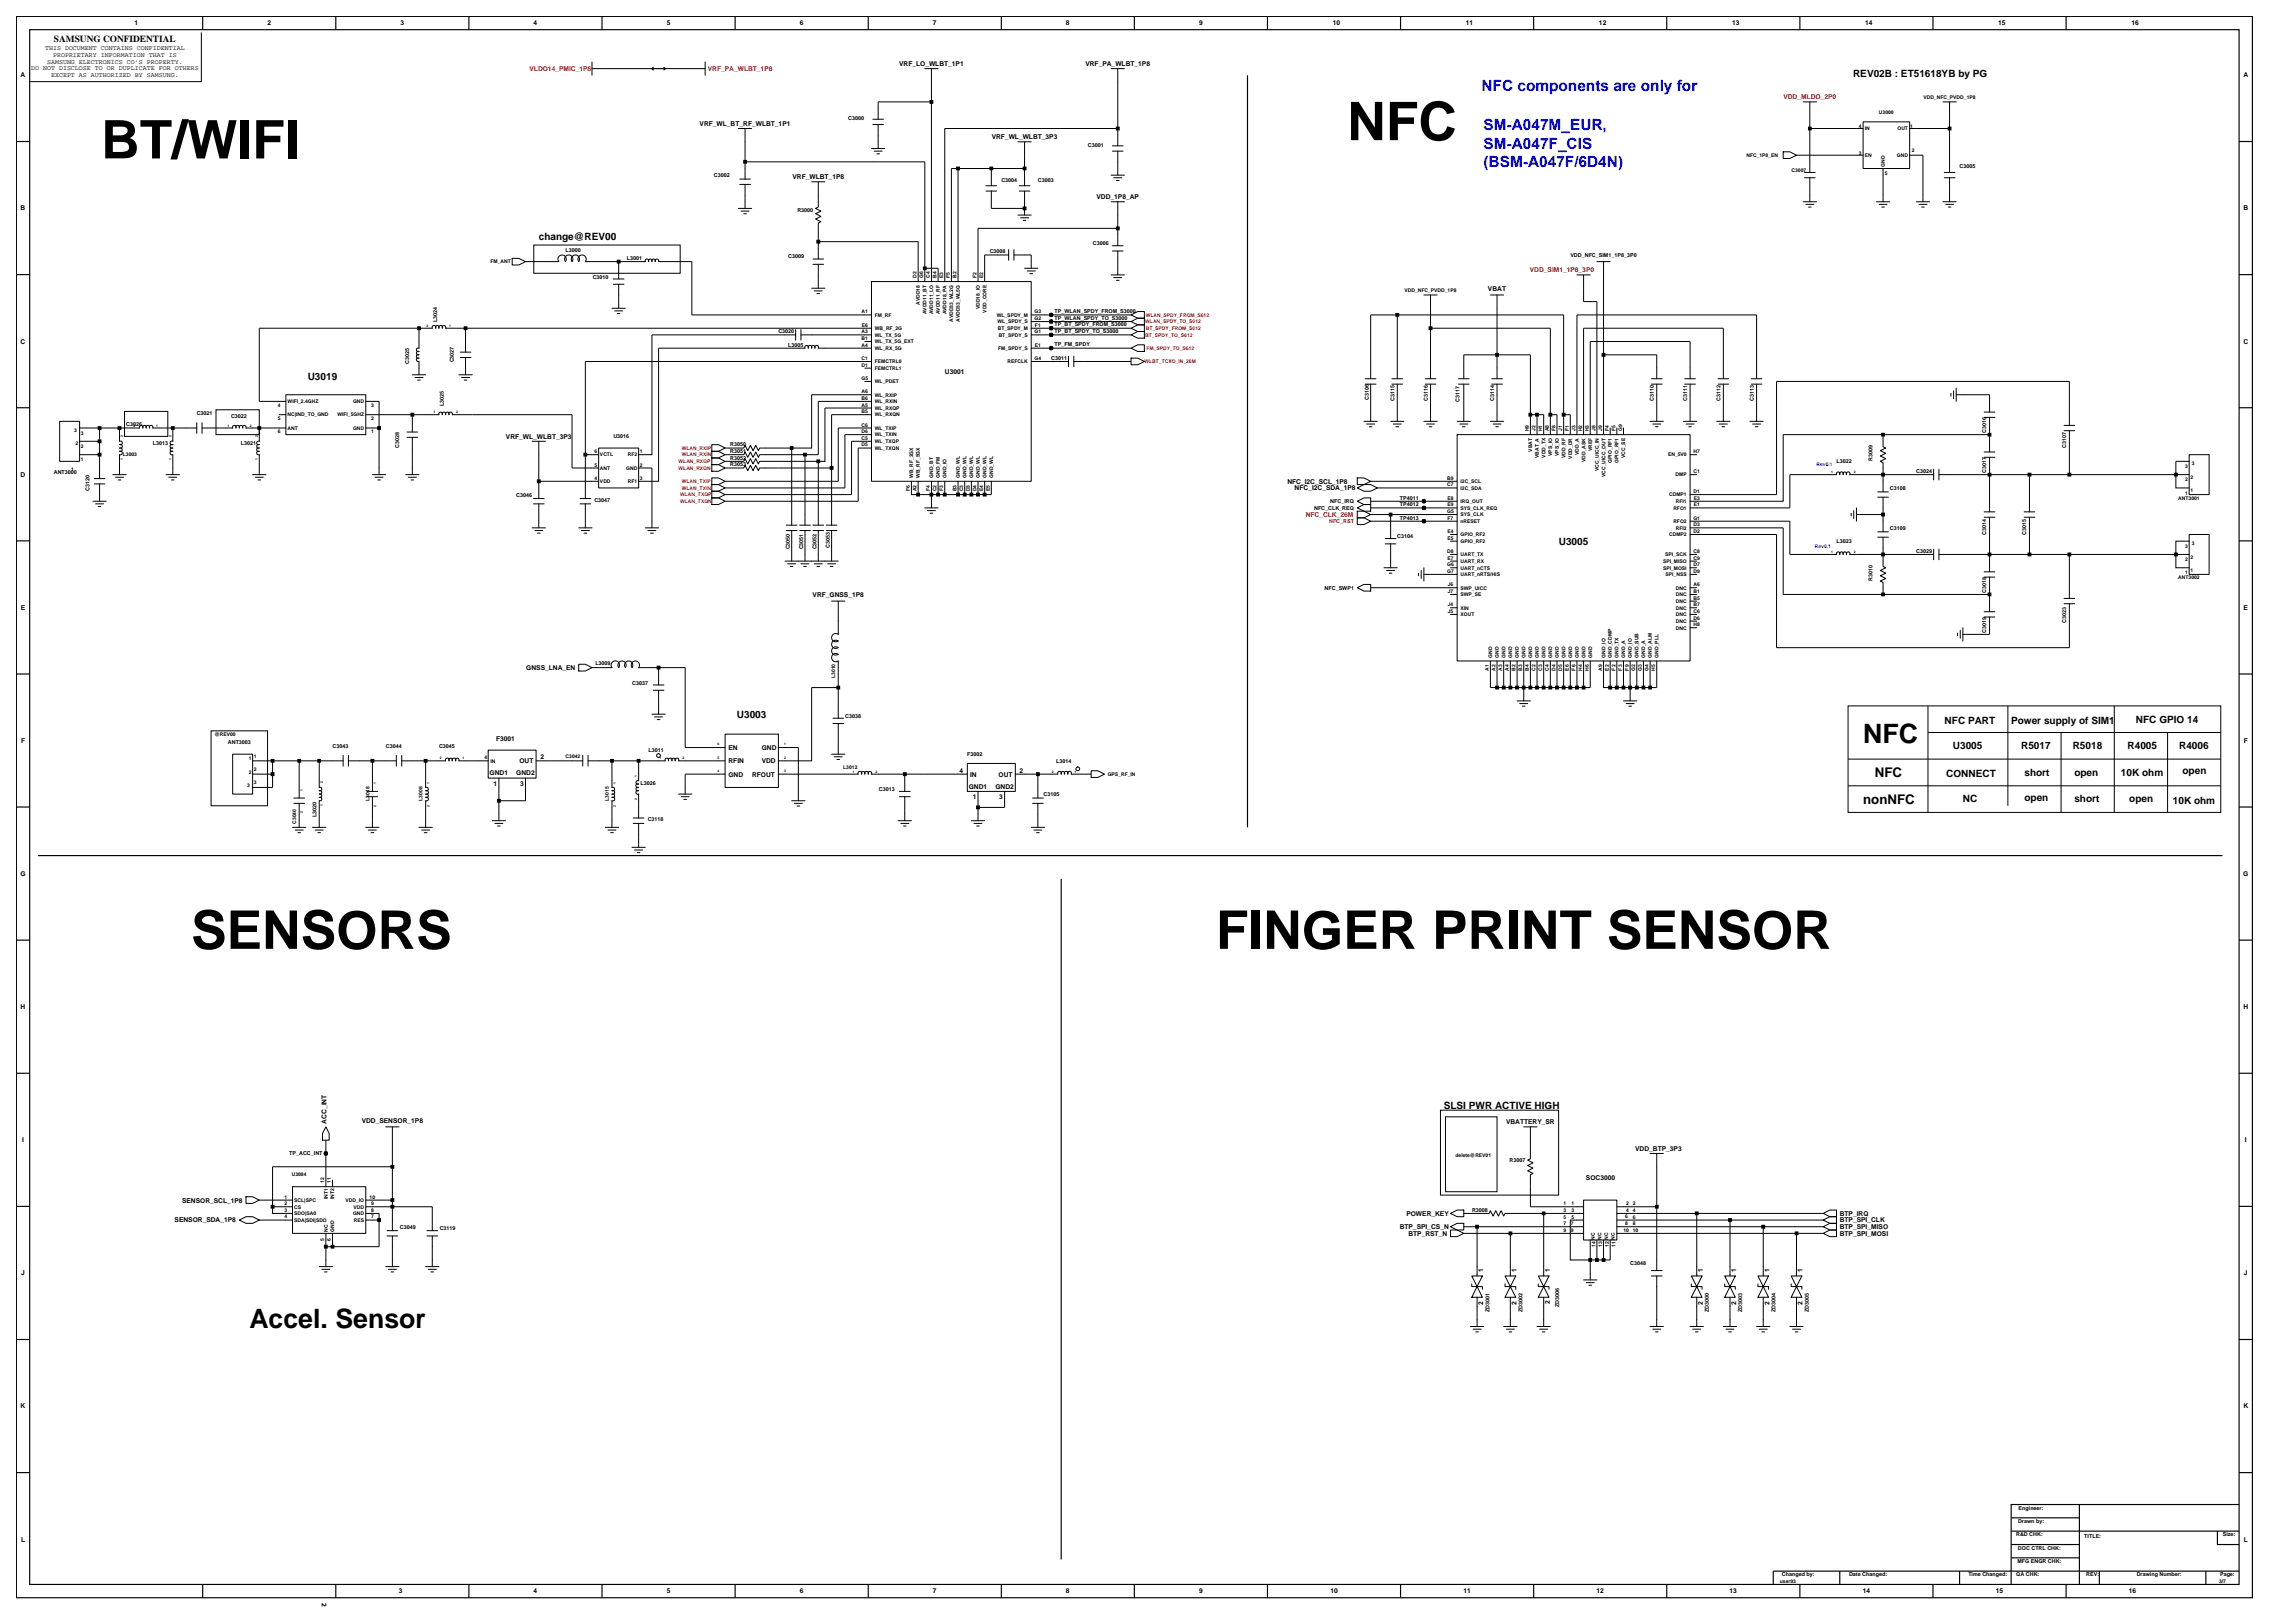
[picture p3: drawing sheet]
<svg xmlns="http://www.w3.org/2000/svg" width="420mm" height="297mm" viewBox="0 0 420 297" stroke-linecap="round" stroke-linejoin="round" font-family="sans-serif">
<defs><g id="words">
<g font-size="9.8">
<text x="18.5" y="29">BT/WIFI</text>
<text x="246.6" y="25.6">NFC</text>
<text x="35" y="173.6">SENSORS</text>
<text x="222.5" y="173.6">FINGER PRINT SENSOR</text>
</g>
<g font-size="4.9">
<text x="341" y="135.9">NFC</text>
<text x="45.6" y="243">Accel. Sensor</text>
</g>
<g font-size="2.8" fill="#00f">
<text x="271.1" y="16.7">NFC components are only for</text>
<text x="271.5" y="23.8">SM-A047M_EUR,</text>
<text x="271.5" y="27.2">SM-A047F_CIS</text>
<text x="271.5" y="30.6">(BSM-A047F/6D4N)</text>
</g>
<g font-size="2.4">
<text x="343.1" y="142.3">NFC</text>
<text x="341" y="147.1">nonNFC</text>
</g>
<g font-size="1.8">
<text x="339.1" y="14.1">REV02B : ET51618YB by PG</text>
<text x="98.6" y="43.9">change@REV00</text>
<text x="56.3" y="69.5">U3019</text>
<text x="285.3" y="99.7">U3005</text>
<text x="134.9" y="131.3">U3003</text>
<text x="355.9" y="132.5">NFC PART</text>
<text x="357.4" y="137.1">U3005</text>
<text x="368.1" y="132.5">Power supply of SIM1</text>
<text x="369.9" y="137.1">R5017</text>
<text x="379.3" y="137.1">R5018</text>
<text x="389.4" y="137.1">R4005</text>
<text x="390.9" y="132.2">NFC GPIO 14</text>
<text x="398.8" y="137.1">R4006</text>
<text x="356.2" y="142.3">CONNECT</text>
<text x="370.5" y="142">short</text>
<text x="379.6" y="142">open</text>
<text x="388.1" y="142">10K ohm</text>
<text x="399.4" y="141.7">open</text>
<text x="359.2" y="146.8">NC</text>
<text x="370.5" y="146.5">open</text>
<text x="379.6" y="146.8">short</text>
<text x="389.7" y="146.8">open</text>
<text x="397.7" y="147.1">10K ohm</text>
<text x="264.2" y="202.8">SLSI PWR ACTIVE HIGH</text>
</g>
<text font-size="1.7" x="9.9" y="7.7">SAMSUNG CONFIDENTIAL</text>
<g font-size="1.2">
<text x="24.6" y="4.7">1</text>
<text x="48.9" y="4.7">2</text>
<text x="73.3" y="4.7">3</text>
<text x="97.6" y="4.7">4</text>
<text x="122" y="4.7">5</text>
<text x="146.4" y="4.7">6</text>
<text x="170.7" y="4.7">7</text>
<text x="195.1" y="4.7">8</text>
<text x="219.4" y="4.7">9</text>
<text x="243.9" y="4.7">10</text>
<text x="268.3" y="4.7">11</text>
<text x="292.6" y="4.7">12</text>
<text x="317" y="4.7">13</text>
<text x="341.3" y="4.7">14</text>
<text x="365.7" y="4.7">15</text>
<text x="390.1" y="4.7">16</text>
<text x="8.2" y="9.2">THIS DOCUMENT CONTAINS CONFIDENTIAL</text>
<text x="8.6" y="11.6">SAMSUNG ELECTRONICS CO'S PROPERTY.</text>
<text x="9.7" y="10.4">PROPRIETARY INFORMATION THAT IS</text>
<text x="3.8" y="14.2">A</text>
<text x="5.7" y="12.8">DO NOT DISCLOSE TO OR DUPLICATE FOR OTHERS</text>
<text x="9.3" y="14.1">EXCEPT AS AUTHORIZED BY SAMSUNG.</text>
<text x="164.5" y="12.1">VRF_LO_WLBT_1P1</text>
<text x="198.6" y="12.1">VRF_PA_WLBT_1P8</text>
<text x="410.5" y="14.2">A</text>
<text x="128" y="23.1">VRF_WL_BT_RF_WLBT_1P1</text>
<text x="181.5" y="25.5">VRF_WL_WLBT_3P3</text>
<text x="145" y="32.8">VRF_WLBT_1P8</text>
<text x="3.8" y="38.5">B</text>
<text x="200.7" y="36.4">VDD_1P8_AP</text>
<text x="410.5" y="38.5">B</text>
<text x="272.3" y="53.2">VBAT</text>
<text x="3.8" y="62.9">C</text>
<text x="410.5" y="62.9">C</text>
<text x="172.9" y="68.4">U3001</text>
<text x="92.6" y="80.3">VRF_WL_WLBT_3P3</text>
<text x="3.8" y="87.2">D</text>
<text x="235.6" y="88.5">NFC_I2C_SCL_1P8</text>
<text x="236.9" y="89.7">NFC_I2C_SDA_1P8</text>
<text x="3.8" y="111.6">E</text>
<text x="148.7" y="109.2">VRF_GNSS_1P8</text>
<text x="410.6" y="111.6">E</text>
<text x="96.3" y="122.6">GNSS_LNA_EN</text>
<text x="3.8" y="135.9">F</text>
<text x="90.8" y="135.6">F3001</text>
<text x="133.3" y="137.2">EN</text>
<text x="139.4" y="137.2">GND</text>
<text x="410.6" y="135.9">F</text>
<text x="89.6" y="141.9">GND1</text>
<text x="90.3" y="143.8">1</text>
<text x="94.5" y="141.9">GND2</text>
<text x="95.1" y="139.7">OUT</text>
<text x="95.2" y="143.8">3</text>
<text x="98.9" y="139">2</text>
<text x="133.3" y="142.1">GND</text>
<text x="133.3" y="139.7">RFIN</text>
<text x="137.6" y="142.1">RFOUT</text>
<text x="139.4" y="139.7">VDD</text>
<text x="175.6" y="141.4">4</text>
<text x="177.5" y="142.1">IN</text>
<text x="182.7" y="142.1">OUT</text>
<text x="186.6" y="141.4">2</text>
<text x="177.3" y="144.3">GND1</text>
<text x="178" y="146.3">1</text>
<text x="182.2" y="144.3">GND2</text>
<text x="182.9" y="146.3">3</text>
<text x="3.7" y="160.3">G</text>
<text x="410.5" y="160.3">G</text>
<text x="3.8" y="184.7">H</text>
<text x="410.5" y="184.7">H</text>
<text x="4" y="209">I</text>
<text x="59.8" y="205.6" transform="rotate(-90 59.8 205.6)">ACC_INT</text>
<text x="66.2" y="205.4">VDD_SENSOR_1P8</text>
<text x="275.6" y="205.7">VBATTERY_SR</text>
<text x="410.8" y="209">I</text>
<text x="290.2" y="215.9">SOC3000</text>
<text x="299.3" y="210.6">VDD_BTP_3P3</text>
<text x="33.3" y="220">SENSOR_SCL_1P8</text>
<text x="32" y="223.7">SENSOR_SDA_1P8</text>
<text x="256.2" y="224.9">BTP_SPI_CS_N</text>
<text x="257.4" y="222.5">POWER_KEY</text>
<text x="257.7" y="226.1">BTP_RST_N</text>
<text x="336.7" y="226.1">BTP_SPI_MOSI</text>
<text x="336.7" y="224.9">BTP_SPI_MISO</text>
<text x="336.7" y="223.7">BTP_SPI_CLK</text>
<text x="336.7" y="222.5">BTP_IRQ</text>
<text x="3.9" y="233.4">J</text>
<text x="271.4" y="232.7" transform="rotate(-90 271.4 232.7)">1</text>
<text x="277.5" y="232.7" transform="rotate(-90 277.5 232.7)">1</text>
<text x="283.6" y="232.7" transform="rotate(-90 283.6 232.7)">1</text>
<text x="311.6" y="232.7" transform="rotate(-90 311.6 232.7)">1</text>
<text x="317.7" y="232.7" transform="rotate(-90 317.7 232.7)">1</text>
<text x="323.8" y="232.7" transform="rotate(-90 323.8 232.7)">1</text>
<text x="329.9" y="232.7" transform="rotate(-90 329.9 232.7)">1</text>
<text x="410.6" y="233.4">J</text>
<text x="271.4" y="238.8" transform="rotate(-90 271.4 238.8)">2</text>
<text x="277.5" y="238.8" transform="rotate(-90 277.5 238.8)">2</text>
<text x="283.6" y="238.5" transform="rotate(-90 283.6 238.5)">2</text>
<text x="311.6" y="238.8" transform="rotate(-90 311.6 238.8)">2</text>
<text x="317.7" y="238.8" transform="rotate(-90 317.7 238.8)">2</text>
<text x="323.8" y="238.8" transform="rotate(-90 323.8 238.8)">2</text>
<text x="329.9" y="238.8" transform="rotate(-90 329.9 238.8)">2</text>
<text x="3.8" y="257.7">K</text>
<text x="410.5" y="257.7">K</text>
<text x="3.8" y="282.1">L</text>
<text x="410.6" y="282.1">L</text>
<text x="58.9" y="293.3" transform="rotate(90 58.9 293.3)">2</text>
<text x="73" y="291.5">3</text>
<text x="97.6" y="291.6">4</text>
<text x="122" y="291.6">5</text>
<text x="146.4" y="291.6">6</text>
<text x="170.7" y="291.6">7</text>
<text x="195.1" y="291.6">8</text>
<text x="219.4" y="291.6">9</text>
<text x="243.5" y="291.6">10</text>
<text x="267.8" y="291.6">11</text>
<text x="292.2" y="291.6">12</text>
<text x="316.5" y="291.6">13</text>
<text x="340.9" y="291.6">14</text>
<text x="365.2" y="291.6">15</text>
<text x="389.6" y="291.6">16</text>
</g>
<g font-size="1.2" fill="#f00">
<text x="96.9" y="13">VLDO14_PMIC_1P8</text>
<text x="129.5" y="13">VRF_PA_WLBT_1P8</text>
<text x="326.4" y="18.2">VDD_MLDO_2P0</text>
<text x="280" y="49.8">VDD_SIM1_1P8_3P0</text>
<text x="239" y="94.6">NFC_CLK_26M</text>
</g>
<g font-size="1">
<text x="155.2" y="22">C3000</text>
<text x="199.1" y="26.9">C3001</text>
<text x="130.6" y="32.4">C3002</text>
<text x="183.3" y="33.3">C3004</text>
<text x="189.9" y="33.3">C3003</text>
<text x="358.6" y="30.8">C3005</text>
<text x="145.9" y="38.7">R3000</text>
<text x="103.5" y="46.1">L3000</text>
<text x="114.7" y="47.6">L3001</text>
<text x="144.3" y="47.3">C3009</text>
<text x="181.1" y="46.4">C3008</text>
<text x="200" y="44.8">C3006</text>
<text x="287.4" y="47">VDD_NFC_SIM1_1P8_3P0</text>
<text x="108.5" y="51">C3010</text>
<text x="80" y="58.9" transform="rotate(-90 80 58.9)">L3024</text>
<text x="193" y="59.7">TP_BT_SPDY_FROM_S3000</text>
<text x="193" y="58.5">TP_WLAN_SPDY_TO_S3000</text>
<text x="193" y="57.3">TP_WLAN_SPDY_FROM_S3000</text>
<text x="142.5" y="61">C3020</text>
<text x="144.3" y="63.4">L3005</text>
<text x="192.4" y="65.8">C3011</text>
<text x="193" y="63.4">TP_FM_SPDY</text>
<text x="193" y="60.9">TP_BT_SPDY_TO_S3000</text>
<text x="74.9" y="66.6" transform="rotate(-90 74.9 66.6)">C3025</text>
<text x="83.1" y="66.3" transform="rotate(-90 83.1 66.3)">C3027</text>
<text x="36" y="75.9">C3021</text>
<text x="42.3" y="76.5">C3022</text>
<text x="81.2" y="74.4" transform="rotate(-90 81.2 74.4)">L3025</text>
<text x="250.5" y="73.1" transform="rotate(-90 250.5 73.1)">C3106</text>
<text x="255.2" y="73.3" transform="rotate(-90 255.2 73.3)">C3115</text>
<text x="261.3" y="73.3" transform="rotate(-90 261.3 73.3)">C3116</text>
<text x="267.1" y="73.6" transform="rotate(-90 267.1 73.6)">C3117</text>
<text x="273.5" y="73.3" transform="rotate(-90 273.5 73.3)">C3114</text>
<text x="302.7" y="73.3" transform="rotate(-90 302.7 73.3)">C3110</text>
<text x="308.8" y="73.3" transform="rotate(-90 308.8 73.3)">C3111</text>
<text x="314.9" y="73.3" transform="rotate(-90 314.9 73.3)">C3112</text>
<text x="321" y="73.3" transform="rotate(-90 321 73.3)">C3113</text>
<text x="23.1" y="78">C3026</text>
<text x="28" y="81.4">L3013</text>
<text x="44.1" y="81.4">L3021</text>
<text x="73" y="82" transform="rotate(-90 73 82)">C3028</text>
<text x="112.3" y="80.2">U3016</text>
<text x="133.6" y="81.7">R3050</text>
<text x="133.6" y="82.9">R3051</text>
<text x="363.5" y="79.2" transform="rotate(-90 363.5 79.2)">C3016</text>
<text x="378.1" y="82" transform="rotate(-90 378.1 82)">C3107</text>
<text x="9.8" y="86.8">ANT3000</text>
<text x="16.4" y="89.8" transform="rotate(-90 16.4 89.8)">C3120</text>
<text x="133.6" y="85.3">R3053</text>
<text x="133.6" y="84.1">R3052</text>
<text x="336.1" y="84.6">L3022</text>
<text x="342.7" y="84.4" transform="rotate(-90 342.7 84.4)">R3009</text>
<text x="345.9" y="89.7">C3108</text>
<text x="350.7" y="86.5">C3024</text>
<text x="363.5" y="86.5" transform="rotate(-90 363.5 86.5)">C3017</text>
<text x="94.5" y="90.9">C3046</text>
<text x="108.8" y="91.8">C3047</text>
<text x="240.5" y="93.3">NFC_CLK_REQ</text>
<text x="243.5" y="92.1">NFC_IRQ</text>
<text x="256.2" y="95.1">TP4013</text>
<text x="256.2" y="92.7">TP4012</text>
<text x="256.2" y="91.5">TP4011</text>
<text x="144.6" y="100.5" transform="rotate(-90 144.6 100.5)">C3050</text>
<text x="147" y="100.5" transform="rotate(-90 147 100.5)">C3051</text>
<text x="149.5" y="100.5" transform="rotate(-90 149.5 100.5)">C3052</text>
<text x="151.9" y="100.2" transform="rotate(-90 151.9 100.2)">C3053</text>
<text x="255.7" y="98.4">C3104</text>
<text x="336.1" y="99.3">L3023</text>
<text x="345.9" y="97">C3109</text>
<text x="350.7" y="101.2">C3029</text>
<text x="363.5" y="97.8" transform="rotate(-90 363.5 97.8)">C3014</text>
<text x="370.8" y="97.8" transform="rotate(-90 370.8 97.8)">C3015</text>
<text x="242.4" y="107.9">NFC_SWP1</text>
<text x="342.7" y="106.3" transform="rotate(-90 342.7 106.3)">R3010</text>
<text x="363.5" y="108.5" transform="rotate(-90 363.5 108.5)">C3018</text>
<text x="378.1" y="113.9" transform="rotate(-90 378.1 113.9)">C3023</text>
<text x="363.5" y="115.8" transform="rotate(-90 363.5 115.8)">C3019</text>
<text x="109" y="121.6">L3009</text>
<text x="115.7" y="125.3">C3037</text>
<text x="154.7" y="131.4">C3038</text>
<text x="41.7" y="136.2">ANT3003</text>
<text x="60.9" y="136.8">C3043</text>
<text x="70.6" y="136.8">C3044</text>
<text x="80.3" y="136.8">C3045</text>
<text x="118.7" y="137.7">L3011</text>
<text x="117.2" y="143.7">L3026</text>
<text x="177" y="138.4">F3002</text>
<text x="193.3" y="139.6">L3014</text>
<text x="57.9" y="149.6" transform="rotate(-90 57.9 149.6)">L3020</text>
<text x="160.8" y="144.8">C3013</text>
<text x="191" y="145.6">C3105</text>
<text x="118.5" y="150.2">C3118</text>
<text x="52.9" y="211.4">TP_ACC_INT</text>
<text x="276.2" y="212.6">R3007</text>
<text x="269.4" y="221.7">R3008</text>
<text x="73.2" y="224.9">C3049</text>
<text x="80.5" y="225.1">C3119</text>
<text x="298.3" y="231.5">C3048</text>
<text x="285.3" y="239.2" transform="rotate(-90 285.3 239.2)">ZD3006</text>
<text x="272.6" y="240.2" transform="rotate(-90 272.6 240.2)">ZD3001</text>
<text x="278.6" y="240.2" transform="rotate(-90 278.6 240.2)">ZD3002</text>
<text x="312.7" y="240.2" transform="rotate(-90 312.7 240.2)">ZD3000</text>
<text x="318.8" y="240.2" transform="rotate(-90 318.8 240.2)">ZD3003</text>
<text x="324.9" y="240.2" transform="rotate(-90 324.9 240.2)">ZD3004</text>
<text x="331" y="240.2" transform="rotate(-90 331 240.2)">ZD3005</text>
<text x="369" y="281.1">R&amp;D CHK:</text>
<text x="369.3" y="278.7">Drawn by:</text>
<text x="369.4" y="276.3">Engineer:</text>
<text x="381.4" y="281.4">TITLE:</text>
<text x="406.8" y="281.1">Size:</text>
<text x="369.2" y="286">MFG ENGR CHK:</text>
<text x="369.3" y="283.6">DOC CTRL CHK:</text>
<text x="326.1" y="288.5">Changed by:</text>
<text x="338.4" y="288.5">Date Changed:</text>
<text x="360.2" y="288.5">Time Changed:</text>
<text x="369" y="288.5">QA CHK:</text>
<text x="381.8" y="288.5">REV:</text>
<text x="391" y="288.5">Drawing Number:</text>
<text x="406.3" y="288.5">Page:</text>
</g>
<text font-size="1" fill="#f00" x="243.2" y="95.7">NFC_RST</text>
<g font-size=".9">
<text x="340.2" y="23.5">4</text>
<text x="341.3" y="23.8">IN</text>
<text x="343.9" y="20.8">U3000</text>
<text x="347.2" y="23.8">OUT</text>
<text x="349.6" y="23.5">1</text>
<text x="352" y="18.1">VDD_NFC_PVDD_1P8</text>
<text x="319.6" y="28.7">NFC_1P8_EN</text>
<text x="340.2" y="28.4">3</text>
<text x="341.3" y="28.7">EN</text>
<text x="347.1" y="28.7">GND</text>
<text x="349.9" y="27.8">2</text>
<text x="327.9" y="31.4">C3007</text>
<text x="344.9" y="32.1">5</text>
<text x="344.9" y="30.5" transform="rotate(-90 344.9 30.5)">GND</text>
<text x="89.8" y="48.2">FM_ANT</text>
<text x="167.7" y="50.9" transform="rotate(-90 167.7 50.9)">D2</text>
<text x="169" y="50.9" transform="rotate(-90 169 50.9)">G6</text>
<text x="170.2" y="50.9" transform="rotate(-90 170.2 50.9)">C4</text>
<text x="171.4" y="50.9" transform="rotate(-90 171.4 50.9)">B4</text>
<text x="172.6" y="50.9" transform="rotate(-90 172.6 50.9)">E3</text>
<text x="173.8" y="50.8" transform="rotate(-90 173.8 50.8)">F5</text>
<text x="175" y="50.9" transform="rotate(-90 175 50.9)">B2</text>
<text x="178.7" y="50.8" transform="rotate(-90 178.7 50.8)">F2</text>
<text x="179.9" y="50.9" transform="rotate(-90 179.9 50.9)">E2</text>
<text x="257" y="53.4">VDD_NFC_PVDD_1P8</text>
<text x="157.7" y="57.3">A1</text>
<text x="157.7" y="59.8">E6</text>
<text x="160.1" y="58">FM_RF</text>
<text x="168.4" y="55.8" transform="rotate(-90 168.4 55.8)">AVDD18</text>
<text x="169.6" y="57.5" transform="rotate(-90 169.6 57.5)">AVDD11_BT</text>
<text x="170.8" y="57.5" transform="rotate(-90 170.8 57.5)">AVDD11_LO</text>
<text x="172" y="57.5" transform="rotate(-90 172 57.5)">AVDD11_RF</text>
<text x="173.2" y="57.5" transform="rotate(-90 173.2 57.5)">AVDD18_PA</text>
<text x="174.4" y="58.9" transform="rotate(-90 174.4 58.9)">AVDD33_WL2G</text>
<text x="175.7" y="58.9" transform="rotate(-90 175.7 58.9)">AVDD33_WL5G</text>
<text x="179.3" y="56.6" transform="rotate(-90 179.3 56.6)">VDD18_IO</text>
<text x="180.5" y="57.2" transform="rotate(-90 180.5 57.2)">VDD_CORE</text>
<text x="182.4" y="58">WL_SPDY_M</text>
<text x="182.6" y="59.2">WL_SPDY_S</text>
<text x="189.3" y="58.6">G2</text>
<text x="189.3" y="57.3">G3</text>
<text x="189.4" y="59.8">F1</text>
<text x="157.7" y="65.9">C1</text>
<text x="157.7" y="63.4">A4</text>
<text x="157.7" y="62.2">B1</text>
<text x="157.7" y="61">A3</text>
<text x="160.1" y="60.4">WB_RF_2G</text>
<text x="160.1" y="64">WL_RX_5G</text>
<text x="160.1" y="62.8">WL_TX_5G_EXT</text>
<text x="160.1" y="61.6">WL_TX_5G</text>
<text x="182.6" y="60.4">BT_SPDY_M</text>
<text x="182.7" y="64">FM_SPDY_S</text>
<text x="182.8" y="61.6">BT_SPDY_S</text>
<text x="189.3" y="61">G1</text>
<text x="189.3" y="65.9">G4</text>
<text x="189.4" y="63.4">E1</text>
<text x="157.7" y="69.5">G5</text>
<text x="157.7" y="67.1">D1</text>
<text x="157.7" y="72">A6</text>
<text x="160.1" y="70.1">WL_PDET</text>
<text x="160.1" y="66.5">FEMCTRL0</text>
<text x="160.1" y="67.7">FEMCTRL1</text>
<text x="184.4" y="66.5">REFCLK</text>
<text x="50.8" y="74.4">4</text>
<text x="50.8" y="76.8">5</text>
<text x="52.6" y="73.8">WIFI_2.4GHZ</text>
<text x="52.6" y="76.2">NC|IND_TO_GND</text>
<text x="61.7" y="76.2">WIFI_5GHZ</text>
<text x="64.6" y="73.8">GND</text>
<text x="67.9" y="76.8">2</text>
<text x="67.9" y="74.4">3</text>
<text x="157.7" y="73.2">B6</text>
<text x="157.7" y="74.4">A5</text>
<text x="157.7" y="75.6">B5</text>
<text x="160.1" y="73.8">WL_RXIN</text>
<text x="160.1" y="75">WL_RXQP</text>
<text x="160.1" y="72.6">WL_RXIP</text>
<text x="160.1" y="76.2">WL_RXQN</text>
<text x="13.6" y="79.1">3</text>
<text x="13.8" y="81.5">2</text>
<text x="14.8" y="82">2</text>
<text x="14.8" y="79.5">3</text>
<text x="22.5" y="83.5">L3003</text>
<text x="50.8" y="79.3">6</text>
<text x="52.6" y="78.6">ANT</text>
<text x="64.6" y="78.6">GND</text>
<text x="67.9" y="79.3">1</text>
<text x="108.8" y="83">6</text>
<text x="109.8" y="83.5">VCTL</text>
<text x="114.9" y="83.5">RF2</text>
<text x="117.1" y="83">1</text>
<text x="157.7" y="81.7">D5</text>
<text x="157.7" y="79.3">D6</text>
<text x="157.7" y="80.5">C5</text>
<text x="157.7" y="78">C6</text>
<text x="160.1" y="82.3">WL_TXQN</text>
<text x="160.1" y="79.9">WL_TXIN</text>
<text x="160.1" y="81.1">WL_TXQP</text>
<text x="160.1" y="78.6">WL_TXIP</text>
<text x="279.8" y="78.9" transform="rotate(-90 279.8 78.9)">H9</text>
<text x="280.4" y="82.6" transform="rotate(-90 280.4 82.6)">VBAT</text>
<text x="281" y="78.8" transform="rotate(-90 281 78.8)">J2</text>
<text x="281.6" y="83.8" transform="rotate(-90 281.6 83.8)">VBAT_A</text>
<text x="282.2" y="78.9" transform="rotate(-90 282.2 78.9)">H1</text>
<text x="282.8" y="83.8" transform="rotate(-90 282.8 83.8)">VDD_TX</text>
<text x="283.4" y="78.9" transform="rotate(-90 283.4 78.9)">A8</text>
<text x="284.1" y="83.5" transform="rotate(-90 284.1 83.5)">VPS_IO</text>
<text x="284.7" y="78.9" transform="rotate(-90 284.7 78.9)">F8</text>
<text x="285.3" y="83.5" transform="rotate(-90 285.3 83.5)">VPS_IO</text>
<text x="285.9" y="78.8" transform="rotate(-90 285.9 78.8)">J1</text>
<text x="286.5" y="83.8" transform="rotate(-90 286.5 83.8)">VDD_RF</text>
<text x="287.1" y="78.9" transform="rotate(-90 287.1 78.9)">F1</text>
<text x="287.7" y="83.9" transform="rotate(-90 287.7 83.9)">VDD_DR</text>
<text x="288.3" y="78.8" transform="rotate(-90 288.3 78.8)">J3</text>
<text x="288.9" y="83.3" transform="rotate(-90 288.9 83.3)">VDD_A</text>
<text x="289.5" y="78.9" transform="rotate(-90 289.5 78.9)">H2</text>
<text x="290.7" y="78.9" transform="rotate(-90 290.7 78.9)">H3</text>
<text x="291.4" y="82.6" transform="rotate(-90 291.4 82.6)">VREF</text>
<text x="292" y="78.8" transform="rotate(-90 292 78.8)">J8</text>
<text x="293.2" y="78.8" transform="rotate(-90 293.2 78.8)">J9</text>
<text x="294.4" y="78.9" transform="rotate(-90 294.4 78.9)">F4</text>
<text x="295.6" y="78.9" transform="rotate(-90 295.6 78.9)">F5</text>
<text x="296.8" y="78.9" transform="rotate(-90 296.8 78.9)">G9</text>
<text x="297.4" y="83.8" transform="rotate(-90 297.4 83.8)">VCC_SE</text>
<text x="305.3" y="83.5">EN_5V0</text>
<text x="309.9" y="82.9">H7</text>
<text x="13.1" y="86.2">1</text>
<text x="14.8" y="84.4">1</text>
<text x="108.8" y="87.8">4</text>
<text x="108.8" y="85.4">5</text>
<text x="109.8" y="88.4">VDD</text>
<text x="109.8" y="86">ANT</text>
<text x="114.6" y="86">GND</text>
<text x="114.9" y="88.4">RF1</text>
<text x="117.1" y="87.8">3</text>
<text x="117.1" y="85.4">2</text>
<text x="166.5" y="89.8" transform="rotate(-90 166.5 89.8)">F6</text>
<text x="167.1" y="87.5" transform="rotate(-90 167.1 87.5)">WB_RF_2GX</text>
<text x="167.7" y="89.9" transform="rotate(-90 167.7 89.9)">A2</text>
<text x="168.4" y="87.5" transform="rotate(-90 168.4 87.5)">WB_RF_5GX</text>
<text x="170.2" y="89.8" transform="rotate(-90 170.2 89.8)">F4</text>
<text x="170.8" y="87.5" transform="rotate(-90 170.8 87.5)">GND_BT</text>
<text x="171.4" y="89.9" transform="rotate(-90 171.4 89.9)">C2</text>
<text x="172" y="87.5" transform="rotate(-90 172 87.5)">GND_FM</text>
<text x="172.6" y="89.8" transform="rotate(-90 172.6 89.8)">F3</text>
<text x="173.2" y="87.5" transform="rotate(-90 173.2 87.5)">GND_IO</text>
<text x="175" y="89.9" transform="rotate(-90 175 89.9)">B3</text>
<text x="175.7" y="87.5" transform="rotate(-90 175.7 87.5)">GND_WL</text>
<text x="176.3" y="89.9" transform="rotate(-90 176.3 89.9)">C3</text>
<text x="176.9" y="87.5" transform="rotate(-90 176.9 87.5)">GND_WL</text>
<text x="177.5" y="89.9" transform="rotate(-90 177.5 89.9)">D3</text>
<text x="178.1" y="87.5" transform="rotate(-90 178.1 87.5)">GND_WL</text>
<text x="178.7" y="89.9" transform="rotate(-90 178.7 89.9)">D4</text>
<text x="179.3" y="87.5" transform="rotate(-90 179.3 87.5)">GND_WL</text>
<text x="179.9" y="89.8" transform="rotate(-90 179.9 89.8)">E4</text>
<text x="180.5" y="87.5" transform="rotate(-90 180.5 87.5)">GND_WL</text>
<text x="181.1" y="89.8" transform="rotate(-90 181.1 89.8)">E5</text>
<text x="181.7" y="87.5" transform="rotate(-90 181.7 87.5)">GND_WL</text>
<text x="264.9" y="89">C7</text>
<text x="264.9" y="87.8">B9</text>
<text x="267.3" y="89.6">I2C_SDA</text>
<text x="267.3" y="88.4">I2C_SCL</text>
<text x="290.1" y="84.5" transform="rotate(-90 290.1 84.5)">VDD_ASK</text>
<text x="292.6" y="86.3" transform="rotate(-90 292.6 86.3)">VCC_UICC_IN</text>
<text x="293.8" y="87.3" transform="rotate(-90 293.8 87.3)">VCC_UICC_OUT</text>
<text x="295" y="84.7" transform="rotate(-90 295 84.7)">GPIO_RF1</text>
<text x="296.2" y="84.7" transform="rotate(-90 296.2 84.7)">GPIO_RF1</text>
<text x="306.6" y="87.2">DMP</text>
<text x="309.9" y="86.6">C1</text>
<text x="399.9" y="88.1">2</text>
<text x="399.9" y="85.6">3</text>
<text x="400.8" y="87.6">2</text>
<text x="401.1" y="85.1">3</text>
<text x="264.8" y="93.9">G5</text>
<text x="264.9" y="91.4">E8</text>
<text x="264.9" y="92.7">E9</text>
<text x="264.9" y="95.1">F7</text>
<text x="267.3" y="94.5">SYS_CLK</text>
<text x="267.3" y="95.7">nRESET</text>
<text x="267.3" y="92.1">IRQ_OUT</text>
<text x="267.3" y="93.3">SYS_CLK_REQ</text>
<text x="305.5" y="90.8">CDMP1</text>
<text x="306.2" y="95.7">RFO2</text>
<text x="306.2" y="93.3">RFO1</text>
<text x="306.7" y="92.1">RFI1</text>
<text x="309.9" y="95.1">G1</text>
<text x="309.9" y="90.2">D1</text>
<text x="310" y="91.4">E3</text>
<text x="310" y="92.7">E1</text>
<text x="398.6" y="91.4">ANT3001</text>
<text x="399.9" y="90.5">1</text>
<text x="400.8" y="90">1</text>
<text x="264.9" y="101.2">D8</text>
<text x="264.9" y="97.5">E4</text>
<text x="264.9" y="98.8">E5</text>
<text x="267.3" y="98.1">GPIO_RF2</text>
<text x="267.3" y="99.4">GPIO_RF2</text>
<text x="267.3" y="101.8">UART_TX</text>
<text x="304.8" y="101.8">SPI_SCK</text>
<text x="305.5" y="98.1">CDMP2</text>
<text x="306.7" y="96.9">RFI2</text>
<text x="309.9" y="96.3">D3</text>
<text x="309.9" y="101.2">C8</text>
<text x="309.9" y="97.5">D2</text>
<text x="399.9" y="100.2">3</text>
<text x="401.1" y="99.8">3</text>
<text x="264.8" y="103.6">G6</text>
<text x="264.8" y="104.8">G7</text>
<text x="264.9" y="102.4">E7</text>
<text x="264.9" y="107.3">J6</text>
<text x="267.3" y="107.9">SWP_UICC</text>
<text x="267.3" y="104.2">UART_nCTS</text>
<text x="267.3" y="105.4">UART_nRTS/HIS</text>
<text x="267.3" y="103">UART_RX</text>
<text x="304.3" y="104.2">SPI_MOSI</text>
<text x="304.3" y="103">SPI_MISO</text>
<text x="304.8" y="105.4">SPI_NSS</text>
<text x="306.7" y="107.9">DNC</text>
<text x="309.9" y="103.6">D7</text>
<text x="309.9" y="104.8">D9</text>
<text x="309.9" y="102.4">C9</text>
<text x="309.9" y="107.3">A6</text>
<text x="398.6" y="106">ANT3002</text>
<text x="399.9" y="105.1">1</text>
<text x="399.9" y="102.7">2</text>
<text x="400.8" y="104.6">1</text>
<text x="400.8" y="102.2">2</text>
<text x="264.9" y="108.5">J7</text>
<text x="264.9" y="110.9">J4</text>
<text x="264.9" y="112.1">J5</text>
<text x="267.3" y="109.1">SWP_SE</text>
<text x="267.3" y="111.5">XIN</text>
<text x="267.3" y="112.8">XOUT</text>
<text x="306.7" y="114">DNC</text>
<text x="306.7" y="112.8">DNC</text>
<text x="306.7" y="110.3">DNC</text>
<text x="306.7" y="111.5">DNC</text>
<text x="306.7" y="109.1">DNC</text>
<text x="309.9" y="113.4">D6</text>
<text x="309.9" y="112.1">C6</text>
<text x="309.9" y="109.7">B5</text>
<text x="309.9" y="110.9">B7</text>
<text x="309.9" y="108.5">B1</text>
<text x="306.7" y="115.2">DNC</text>
<text x="309.9" y="114.6">H8</text>
<text x="152.8" y="124.1" transform="rotate(-90 152.8 124.1)">L3010</text>
<text x="272.5" y="122.8" transform="rotate(-90 272.5 122.8)">A1</text>
<text x="273.1" y="120.3" transform="rotate(-90 273.1 120.3)">GND</text>
<text x="273.7" y="122.8" transform="rotate(-90 273.7 122.8)">A2</text>
<text x="274.3" y="120.3" transform="rotate(-90 274.3 120.3)">GND</text>
<text x="274.9" y="122.8" transform="rotate(-90 274.9 122.8)">A3</text>
<text x="275.5" y="120.3" transform="rotate(-90 275.5 120.3)">GND</text>
<text x="276.1" y="122.8" transform="rotate(-90 276.1 122.8)">A4</text>
<text x="276.7" y="120.3" transform="rotate(-90 276.7 120.3)">GND</text>
<text x="277.3" y="122.8" transform="rotate(-90 277.3 122.8)">B2</text>
<text x="278" y="120.3" transform="rotate(-90 278 120.3)">GND</text>
<text x="278.6" y="122.8" transform="rotate(-90 278.6 122.8)">B3</text>
<text x="279.2" y="120.3" transform="rotate(-90 279.2 120.3)">GND</text>
<text x="279.8" y="122.8" transform="rotate(-90 279.8 122.8)">B4</text>
<text x="280.4" y="120.3" transform="rotate(-90 280.4 120.3)">GND</text>
<text x="281" y="122.8" transform="rotate(-90 281 122.8)">C2</text>
<text x="281.6" y="120.3" transform="rotate(-90 281.6 120.3)">GND</text>
<text x="282.2" y="122.8" transform="rotate(-90 282.2 122.8)">C3</text>
<text x="282.8" y="120.3" transform="rotate(-90 282.8 120.3)">GND</text>
<text x="283.4" y="122.8" transform="rotate(-90 283.4 122.8)">C4</text>
<text x="284.1" y="120.3" transform="rotate(-90 284.1 120.3)">GND</text>
<text x="284.7" y="122.8" transform="rotate(-90 284.7 122.8)">D4</text>
<text x="285.3" y="120.3" transform="rotate(-90 285.3 120.3)">GND</text>
<text x="285.9" y="122.8" transform="rotate(-90 285.9 122.8)">D5</text>
<text x="286.5" y="120.3" transform="rotate(-90 286.5 120.3)">GND</text>
<text x="287.1" y="122.7" transform="rotate(-90 287.1 122.7)">E6</text>
<text x="287.7" y="120.3" transform="rotate(-90 287.7 120.3)">GND</text>
<text x="288.3" y="122.7" transform="rotate(-90 288.3 122.7)">F6</text>
<text x="288.9" y="120.3" transform="rotate(-90 288.9 120.3)">GND</text>
<text x="289.5" y="122.8" transform="rotate(-90 289.5 122.8)">H4</text>
<text x="290.1" y="120.3" transform="rotate(-90 290.1 120.3)">GND</text>
<text x="290.7" y="122.8" transform="rotate(-90 290.7 122.8)">H6</text>
<text x="291.4" y="120.3" transform="rotate(-90 291.4 120.3)">GND</text>
<text x="293.2" y="122.8" transform="rotate(-90 293.2 122.8)">A9</text>
<text x="293.8" y="120.3" transform="rotate(-90 293.8 120.3)">GND_IO</text>
<text x="294.4" y="122.7" transform="rotate(-90 294.4 122.7)">E2</text>
<text x="295" y="120.3" transform="rotate(-90 295 120.3)">GND_CDMP</text>
<text x="295.6" y="122.7" transform="rotate(-90 295.6 122.7)">F2</text>
<text x="296.2" y="120.3" transform="rotate(-90 296.2 120.3)">GND_TX</text>
<text x="296.8" y="122.7" transform="rotate(-90 296.8 122.7)">F3</text>
<text x="297.4" y="120.3" transform="rotate(-90 297.4 120.3)">GND_A</text>
<text x="298.1" y="122.7" transform="rotate(-90 298.1 122.7)">F9</text>
<text x="298.7" y="120.3" transform="rotate(-90 298.7 120.3)">GND_IO</text>
<text x="299.3" y="122.8" transform="rotate(-90 299.3 122.8)">G2</text>
<text x="299.9" y="120.3" transform="rotate(-90 299.9 120.3)">GND_SUB</text>
<text x="300.5" y="122.8" transform="rotate(-90 300.5 122.8)">G3</text>
<text x="301.1" y="120.3" transform="rotate(-90 301.1 120.3)">GND_A</text>
<text x="301.7" y="122.8" transform="rotate(-90 301.7 122.8)">G4</text>
<text x="302.3" y="120.3" transform="rotate(-90 302.3 120.3)">GND_ALM</text>
<text x="302.9" y="122.8" transform="rotate(-90 302.9 122.8)">H5</text>
<text x="303.5" y="120.3" transform="rotate(-90 303.5 120.3)">GND_PLL</text>
<text x="39.2" y="134.7">@REV00</text>
<text x="45.5" y="139.1">1</text>
<text x="45.5" y="141.6">2</text>
<text x="46.5" y="143.5">3</text>
<text x="46.5" y="138.7">1</text>
<text x="46.5" y="141.1">2</text>
<text x="88.7" y="138.9">4</text>
<text x="89.8" y="139.6">IN</text>
<text x="103.5" y="138.7">C3042</text>
<text x="154.3" y="140.7">L3012</text>
<text x="202.7" y="142">GPS_RF_IN</text>
<text x="45.3" y="144">3</text>
<text x="67.6" y="146.5" transform="rotate(-90 67.6 146.5)">L3018</text>
<text x="77.3" y="146.5" transform="rotate(-90 77.3 146.5)">L3008</text>
<text x="111.4" y="146.5" transform="rotate(-90 111.4 146.5)">L3015</text>
<text x="54.2" y="150.7" transform="rotate(-90 54.2 150.7)">C3040</text>
<text x="53.4" y="215.2">U3004</text>
<text x="266.4" y="211.7">delete@REV01</text>
<text x="52.1" y="220.5">2</text>
<text x="52.1" y="221.8">3</text>
<text x="52.1" y="219.3">1</text>
<text x="53.9" y="221.2">CS</text>
<text x="53.9" y="219.9">SCL|SPC</text>
<text x="59.3" y="216.4" transform="rotate(-90 59.3 216.4)">12</text>
<text x="60" y="219.5" transform="rotate(-90 60 219.5)">INT1</text>
<text x="60.6" y="216.4" transform="rotate(-90 60.6 216.4)">11</text>
<text x="61.2" y="219.5" transform="rotate(-90 61.2 219.5)">INT2</text>
<text x="63.2" y="219.9">VDD_IO</text>
<text x="64.7" y="221.2">VDD</text>
<text x="67.6" y="219.3">10</text>
<text x="67.9" y="221.8">8</text>
<text x="67.9" y="220.5">9</text>
<text x="286.1" y="220.6">1</text>
<text x="286.1" y="221.8">3</text>
<text x="287.6" y="220.6">1</text>
<text x="287.6" y="221.8">3</text>
<text x="297.6" y="220.6">2</text>
<text x="297.6" y="221.8">4</text>
<text x="298.8" y="220.6">2</text>
<text x="298.8" y="221.8">4</text>
<text x="52.1" y="223">4</text>
<text x="53.9" y="222.4">SDO|SA0</text>
<text x="53.9" y="223.6">SDA|SDI|SDO</text>
<text x="59.3" y="227.2" transform="rotate(-90 59.3 227.2)">5</text>
<text x="60" y="225.4" transform="rotate(-90 60 225.4)">NC</text>
<text x="60.6" y="227.2" transform="rotate(-90 60.6 227.2)">6</text>
<text x="61.2" y="225.4" transform="rotate(-90 61.2 225.4)">GND</text>
<text x="64.6" y="222.4">GND</text>
<text x="64.8" y="223.6">RES</text>
<text x="67.9" y="223">7</text>
<text x="286.1" y="225.4">9</text>
<text x="286.1" y="223">5</text>
<text x="286.1" y="224.2">7</text>
<text x="287.5" y="225.4">9</text>
<text x="287.5" y="224.2">7</text>
<text x="287.6" y="223">5</text>
<text x="291.9" y="226.9" transform="rotate(-90 291.9 226.9)">NC</text>
<text x="293.1" y="226.9" transform="rotate(-90 293.1 226.9)">NC</text>
<text x="294.3" y="226.9" transform="rotate(-90 294.3 226.9)">NC</text>
<text x="295.5" y="226.9" transform="rotate(-90 295.5 226.9)">NC</text>
<text x="297.1" y="225.4">10</text>
<text x="297.4" y="224.2">8</text>
<text x="297.4" y="222.9">6</text>
<text x="298.8" y="225.4">10</text>
<text x="298.8" y="223">6</text>
<text x="298.8" y="224.2">8</text>
<text x="292" y="228.1" transform="rotate(-90 292 228.1)">14</text>
<text x="293.2" y="228.1" transform="rotate(-90 293.2 228.1)">13</text>
<text x="294.4" y="228.1" transform="rotate(-90 294.4 228.1)">12</text>
<text x="295.6" y="228.1" transform="rotate(-90 295.6 228.1)">11</text>
<text x="325.7" y="289.6">user93</text>
<text x="406.1" y="289.6">3/7</text>
</g>
<g font-size=".9" fill="#f00">
<text x="209.6" y="59.2">WLAN_SPDY_TO_S612</text>
<text x="209.7" y="58">WLAN_SPDY_FROM_S612</text>
<text x="209.6" y="61.6">BT_SPDY_TO_S612</text>
<text x="209.7" y="60.4">BT_SPDY_FROM_S612</text>
<text x="209.8" y="64">FM_SPDY_TO_S612</text>
<text x="209.4" y="66.5">WLBT_TCXO_IN_26M</text>
<text x="124.8" y="83.5">WLAN_RXIN</text>
<text x="124.8" y="82.3">WLAN_RXIP</text>
<text x="124.2" y="86">WLAN_RXQN</text>
<text x="124.2" y="84.7">WLAN_RXQP</text>
<text x="124.8" y="88.4">WLAN_TXIP</text>
<text x="124.8" y="89.6">WLAN_TXIN</text>
<text x="124.5" y="90.8">WLAN_TXQP</text>
<text x="124.5" y="92.1">WLAN_TXQN</text>
</g>
<g font-size=".9" fill="#00f">
<text x="332.4" y="85.3">Rev0.1</text>
<text x="332.1" y="100.2">Rev0.1</text>
</g>
<g font-size=".6">
<text x="78" y="59.8">2</text>
<text x="82.2" y="59.8">1</text>
<text x="79.4" y="75.6">1</text>
<text x="83.5" y="75.6">2</text>
<text x="22.6" y="80" transform="rotate(-90 22.6 80)">2</text>
<text x="24.5" y="78.1">2</text>
<text x="28.6" y="78.1">1</text>
<text x="31.4" y="80" transform="rotate(-90 31.4 80)">2</text>
<text x="41.6" y="78.1">1</text>
<text x="45.7" y="78.1">2</text>
<text x="47.2" y="80" transform="rotate(-90 47.2 80)">2</text>
<text x="22.6" y="84.2" transform="rotate(-90 22.6 84.2)">1</text>
<text x="31.4" y="84.2" transform="rotate(-90 31.4 84.2)">1</text>
<text x="47.2" y="84.2" transform="rotate(-90 47.2 84.2)">1</text>
<text x="335.1" y="86.6">1</text>
<text x="339.2" y="86.6">2</text>
<text x="335.1" y="101.2">1</text>
<text x="339.2" y="101.2">2</text>
<text x="131.3" y="136.4">6</text>
<text x="143.5" y="136.4">1</text>
<text x="59.1" y="143.4" transform="rotate(-90 59.1 143.4)">2</text>
<text x="68.8" y="143.5" transform="rotate(-90 68.8 143.5)">1</text>
<text x="78.6" y="143.5" transform="rotate(-90 78.6 143.5)">1</text>
<text x="80.5" y="139">2</text>
<text x="84.6" y="139">1</text>
<text x="112.7" y="143.5" transform="rotate(-90 112.7 143.5)">1</text>
<text x="116.6" y="142.2" transform="rotate(-90 116.6 142.2)">1</text>
<text x="120.8" y="139">1</text>
<text x="124.9" y="139">2</text>
<text x="131.3" y="141.3">4</text>
<text x="131.3" y="138.8">5</text>
<text x="143.5" y="138.8">2</text>
<text x="143.5" y="141.3">3</text>
<text x="156.1" y="141.4">1</text>
<text x="160.2" y="141.4">2</text>
<text x="192.5" y="141.4">2</text>
<text x="196.7" y="141.4">1</text>
<text x="55.4" y="148.8" transform="rotate(-90 55.4 148.8)">2</text>
<text x="55.4" y="144.7" transform="rotate(-90 55.4 144.7)">1</text>
<text x="59.1" y="147.5" transform="rotate(-90 59.1 147.5)">1</text>
<text x="68.8" y="147.6" transform="rotate(-90 68.8 147.6)">2</text>
<text x="78.6" y="147.6" transform="rotate(-90 78.6 147.6)">2</text>
<text x="112.7" y="147.6" transform="rotate(-90 112.7 147.6)">2</text>
<text x="116.6" y="146.4" transform="rotate(-90 116.6 146.4)">2</text>
</g>
</g></defs>
<!-- layer: MFD Layer /idea/tmp/Extended-Print.dk7.lee.sheet3.70.mfd -->
<g fill="none" stroke="#000" stroke-width=".18">
<path d="M36.8 5.9v9h-31.4M108.3 12.6h11M108.3 11.3v2.5M121.7 12.6h7.3M129 11.3v2.5M169.2 12.6h2.5M170.5 12.6v38.9M170.5 18.6h-9.8v3.2M203.3 12.6h2.5M204.6 12.6v14.1M330 18.6h2.4M331.2 18.6v13"/>
<path d="M355.6 18.6h2.4M356.8 18.6v13M135.1 38.1h2.5M135.1 23.5h2.5M135.4 32.8h1.9M135.4 33.7h1.9M135.6 38.6h1.5M136.1 39.1h.5M136.3 23.5v9.3M136.3 33.7v4.4M136.3 29.6h32.9v21.9M148.5 33.3h2.5"/>
<path d="M149.8 33.3v4.6l-.5 .2 .9 .5-.9 .5 .9 .5-.9 .5 .9 .5-.4 .2v6.6M159.5 27.2h2.4M159.7 22.8h2M159.7 21.8h2M160 27.7h1.4M160.5 28.2h.5M160.7 22.8v4.4M175.3 30.8v20.7M180.4 35h2M180.4 34h2M181.4 35v3.1h6.1M181.4 30.8v3.2"/>
<path d="M186.3 39.4h2.4M186.3 25.9h2.4M186.5 35h2M186.5 34h2M186.8 39.8h1.4M187.5 25.9v8.1M187.5 35v4.4M187.5 30.8h-13.4v20.7M203.3 32h2.5M203.3 36.9h2.5M203.6 27.7h1.9M203.6 26.7h1.9"/>
<path d="M203.8 32.5h1.5M204.3 33h.5M204.6 27.7v4.3M204.6 36.9v8.1M204.6 23.5h-31.7v28M326.3 27.8h1.3l1.2 .6-1.2 .6h-1.3zM328.8 28.4h12.2M330 36.9h2.4M330.2 32.5h2M330.2 31.6h2M330.5 37.4h1.4M331 37.9h.5"/>
<path d="M331.2 23.5h9.8M331.2 32.5v4.4M341 22.3h8.5v8.5h-8.5zM343.4 36.9h2.4M343.9 37.4h1.4M344.4 37.9h.5M344.6 30.8v6.1M349.5 23.5h7.3M349.5 28.4h2.4v8.5M350.7 36.9h2.4M351.2 37.4h1.5M351.7 37.9h.5"/>
<path d="M355.6 36.9h2.4M355.8 32.5h2M355.8 31.6h2M356.1 37.4h1.4M356.6 37.9h.4M356.8 32.5v4.4M93.7 47.3h1.3l1.2 .6-1.2 .6h-1.3zM96.2 47.9h6.1a.76 .76 0 0 1 .1-1 .76 .76 0 0 1 1 0 .76 .76 0 0 1 .1 1 .76 .76 0 0 1 .1-1.1 .76 .76 0 0 1 1 .1 .76 .76 0 0 1 .1 1 .76 .76 0 0 1 .1-1 .76 .76 0 0 1 1 0 .76 .76 0 0 1 .1 1 .76 .76 0 0 1 .1-1 .76 .76 0 0 1 1 0 .76 .76 0 0 1 .1 1h11a.33 .33 0 0 1 .3-.5 .33 .33 0 0 1 .3 .5M97.7 44.8h26.8v5.2h-26.8zM112 56.4h2.4M112.2 52h2M112.2 51h2"/>
<path d="M112.5 56.9h1.4M113 57.4h.5M113.2 47.9v3.1M113.2 52v4.4M118.7 47.9a.33 .33 0 0 1 .3-.5 .33 .33 0 0 1 .3 .5 .34 .34 0 0 1 .3-.5 .34 .34 0 0 1 .3 .5 .34 .34 0 0 1 .3-.5 .34 .34 0 0 1 .3 .5h6.1v9.7h32.9M148.5 52.7h2.5M148.8 48.4h1.9M148.8 47.4h1.9M149 53.2h1.5M149.5 53.7h.5M149.8 48.4v4.3M149.8 44.2h18.2v7.3"/>
<path d="M159.5 51.5h29.2v36.6h-29.2zM159.5 51.5h.1M169.2 49.1h2.5v2.4M184.6 46.7h-4.4v4.8M184.6 45.7v1.9M185.6 46.7h3.1v2.4M185.6 45.7v1.9M187.3 40.3h.4M187.5 49.1h2.4M188 49.6h1.5M188.5 50.1h.5M188.7 57.6h18.3"/>
<path d="M188.7 58.8h18.3M203.3 50.3h2.5M203.6 45.9h1.9M203.6 45h1.9M203.8 50.8h1.5M204.3 51.3h.5M204.6 45.9v4.4M204.6 41.8h-25.6v9.7M207 58.8l1.2-.6h1.2v1.2h-1.2zM207 57.6l1.2-.6h1.2v1.2h-1.2zM255.7 57.6v11.7M260.6 54h2.4"/>
<path d="M261.8 54v15.3M272.8 54h2.4M274 54v15.3M288.6 50.3h2.4M289.8 50.3v4.9h2.4v24.3M292.2 47.9h2.5M293.5 47.9v31.6M10.9 77.1h3.7v7.3h-3.7zM14.6 78.3h10.9a.33 .33 0 0 1 .3-.5 .33 .33 0 0 1 .3 .5 .34 .34 0 0 1 .3-.5 .34 .34 0 0 1 .4 .5 .33 .33 0 0 1 .3-.5 .33 .33 0 0 1 .3 .5 .34 .34 0 0 1 .3-.5 .34 .34 0 0 1 .3 .5h8M18.2 78.3v9.3M21.9 78.3v2.4a.35 .35 0 0 1 .5 .3 .35 .35 0 0 1-.5 .4 .35 .35 0 0 1 .5 .3 .35 .35 0 0 1-.5 .3 .33 .33 0 0 1 .5 .3 .33 .33 0 0 1-.5 .3 .35 .35 0 0 1 .5 .3 .35 .35 0 0 1-.5 .3v3.7M22.8 75.3h7.9v4.6h-7.9z"/>
<path d="M31.6 78.3v2.4a.35 .35 0 0 0-.5 .3 .35 .35 0 0 0 .5 .4 .35 .35 0 0 0-.5 .3 .35 .35 0 0 0 .5 .3 .33 .33 0 0 0-.5 .3 .33 .33 0 0 0 .5 .3 .35 .35 0 0 0-.5 .3 .35 .35 0 0 0 .5 .3v3.7M36 77.3v2M37 78.3h5.6a.34 .34 0 0 1 .3-.5 .34 .34 0 0 1 .3 .5 .34 .34 0 0 1 .3-.5 .34 .34 0 0 1 .3 .5M37 77.3v2M39.5 75h7.9v4.5h-7.9zM43.8 78.3a.34 .34 0 0 1 .3-.5 .34 .34 0 0 1 .3 .5 .33 .33 0 0 1 .3-.5 .33 .33 0 0 1 .3 .5h7.3M47.4 78.3l.1 2.4a.34 .34 0 0 0-.5 .4 .34 .34 0 0 0 .5 .3 .34 .34 0 0 0-.5 .3 .34 .34 0 0 0 .5 .3 .33 .33 0 0 0-.5 .3 .33 .33 0 0 0 .5 .3 .34 .34 0 0 0-.5 .3 .34 .34 0 0 0 .4 .3M51.1 75.9h1.2M52.3 72.2h14.6v7.3h-14.6zM66.9 79.5h.1M66.9 75.9h8.6v3.2M66.9 78.3h2.5"/>
<path d="M66.9 73.4h2.5v13.5M74.5 79.1h1.9M75.5 68.6h2.4M75.5 75.9h4.8M76 69.1h1.4M76.4 69.6h.5M76.7 60.1v3.6M76.7 63.7a.34 .34 0 0 0-.5 .3 .34 .34 0 0 0 .5 .3 .33 .33 0 0 0-.5 .3 .33 .33 0 0 0 .5 .3 .34 .34 0 0 0-.5 .3 .34 .34 0 0 0 .5 .3 .33 .33 0 0 0-.5 .3 .33 .33 0 0 0 .5 .3v2.5M80.3 75.9a.34 .34 0 0 1 .3-.5 .34 .34 0 0 1 .3 .5 .33 .33 0 0 1 .3-.5 .33 .33 0 0 1 .3 .5M81.6 75.9a.34 .34 0 0 1 .3-.5 .34 .34 0 0 1 .3 .5 .33 .33 0 0 1 .3-.5 .33 .33 0 0 1 .3 .5h21.9v9.7h4.9M84 68.6h2.4M84.2 64.4h2"/>
<path d="M84.2 65.4h2M84.5 69.1h1.4M85 69.6h.4M85.2 60.1v4.3M85.2 65.4v3.2M145.6 60.3v1.9M145.6 61.3h-26.3v21.9h-2.4M146.6 61.3h12.9M146.6 60.3v1.9M158.3 67.4h1.2M158.3 69.8h1.2M158.3 62.5h1.2"/>
<path d="M159.5 63.7h-9.7a.35 .35 0 0 0-.3-.5 .35 .35 0 0 0-.4 .5 .33 .33 0 0 0-.3-.5 .33 .33 0 0 0-.3 .5 .35 .35 0 0 0-.3-.5 .35 .35 0 0 0-.3 .5 .34 .34 0 0 0-.3-.5 .34 .34 0 0 0-.3 .5h-26.8v24.4h-3.6M159.5 60.1h-78a.34 .34 0 0 0-.3-.5 .34 .34 0 0 0-.3 .5 .35 .35 0 0 0-.3-.6 .35 .35 0 0 0-.3 .6 .34 .34 0 0 0-.3-.5 .34 .34 0 0 0-.3 .5 .35 .35 0 0 0-.3-.6 .35 .35 0 0 0-.3 .6h-31.7v13.3h4.9M159.5 73.4h-9.7v9.8h-10.8l-.2 .5-.5-1-.5 1-.5-1-.5 1-.5-1-.2 .5h-3.4M159.5 74.7h-8.5v9.7h-1.2M159.5 66.1h-52.4v17.1h2.5M159.5 72.2h-11v9.8h-3.6M159.5 78.3h-6.1v9.8h-20.7M159.5 79.5h-4.9v9.8h-21.9M159.5 75.9h-7.3v20.2M188.7 66.1h6.8M188.7 63.7h18.3M188.7 60.1h18.3"/>
<path d="M188.7 61.3h18.3M195.5 65.2v1.9M196.5 66.1h10.5M196.5 65.2v1.9M207 63.7l1.2-.6h1.2v1.2h-1.2zM207 60.1l1.2-.7h1.2v1.3h-1.2zM207 65.5h1.2l1.2 .6-1.2 .6h-1.2zM207 61.3l1.2-.6h1.2v1.2h-1.2zM249.6 77.1h2.5M249.9 70.3h1.9M249.9 69.3h1.9M250.1 77.6h1.5"/>
<path d="M250.6 78.1h.5M250.8 69.3v-11.7h35.4v21.9M250.8 70.3v6.8M254.5 77.1h2.4M254.7 69.3h2M254.7 70.3h2M255 77.6h1.4M255.5 78.1h.5M255.7 70.3v6.8M260.6 77.1h2.4M260.8 70.3h2M260.8 69.3h2"/>
<path d="M261.1 77.6h1.4M261.5 78.1h.5M261.8 70.3v6.8M261.8 60.1h21.9v19.4M266.7 77.1h2.4M266.7 79.5h.1M266.7 79.5h42.6v41.4h-42.6zM266.9 70.3h2M266.9 69.3h2M267.2 77.6h1.4M267.6 78.1h.5M267.9 69.3v-4.4h12.2v14.6"/>
<path d="M267.9 70.3v6.8M272.8 77.1h2.4M273 70.3h2M273 69.3h2M273.2 77.6h1.5M273.7 78.1h.5M274 70.3v6.8M280.1 75.9h2.4v3.6M281.3 75.9v3.6M283.7 75.9h1.2v3.6M286.2 75.9h1.2v3.6M293.5 64.9h9.7v4.4"/>
<path d="M294.7 78.3v1.2M295.9 78.3v1.2M297.1 78.3v1.2M302 77.1h2.4M302.2 70.3h2M302.2 69.3h2M302.5 77.6h1.4M303 78.1h.4M303.2 70.3v6.8M308.1 77.1h2.4M308.3 70.3h2M308.3 69.3h2"/>
<path d="M308.6 77.6h1.4M309.1 78.1h.4M309.3 69.3v-6.8h-18.3v17M309.3 70.3v6.8M314.2 77.1h2.4M314.4 70.3h2M314.4 69.3h2M314.6 77.6h1.5M315.1 78.1h.5M315.4 69.3v-9.2h-25.6v19.4M315.4 70.3v6.8M320.3 77.1h2.4"/>
<path d="M320.5 70.3h1.9M320.5 69.3h1.9M320.7 77.6h1.5M321.2 78.1h.5M321.5 69.3v-11.7h-32.9v21.9M321.5 70.3v6.8M344.6 79.5v2.2l.5 .3-1 .5 1 .5-1 .4 1 .5-1 .5 .5 .2v5.4M357 72v.5M357.5 71.5v1.5M358 72.2h6.1v3.2M358 71v2.4M363.1 76.4h2"/>
<path d="M363.1 75.4h2M364.1 79.5h-37.8v12.2h-17M364.1 76.4v6.3M377.7 78.8h2M377.7 77.8h2M378.7 77.8v-8h-53.6v20.7h-15.8M378.7 78.8v8.1M14.6 83.2h3.6M14.6 80.8h3.6M17 91.7h2.4M17.3 87.6h1.9M17.3 88.5h1.9"/>
<path d="M17.5 92.2h1.4M18 92.7h.5M18.2 88.5v3.2M20.7 86.9h2.4M21.1 87.3h1.5M21.6 87.8h.5M30.4 86.9h2.4M30.9 87.3h1.4M31.4 87.8h.5M46.2 86.9h2.5M46.7 87.3h1.5M47.2 87.8h.5"/>
<path d="M47.4 83.2v3.7M68.2 86.9h2.4M68.6 87.3h1.5M69.1 87.8h.5M74.2 86.9h2.5M74.5 80h1.9M74.7 87.3h1.5M75.2 87.8h.5M75.5 80v6.9M97.4 80.8h2.4M97.4 96.6h2.4M97.6 92.2h2"/>
<path d="M97.6 91.2h2M97.9 97.1h1.4M98.4 97.6h.4M98.6 88.1h11M98.6 80.8v10.4M98.6 92.2v4.4M105.9 96.6h2.4M106.2 92.2h1.9M106.2 91.2h1.9M106.4 97.1h1.5M106.9 97.6h.5M107.1 83.2v8"/>
<path d="M107.1 92.2v4.4M109.6 82h7.3v7.3h-7.3zM116.9 85.6h2.4v11M118.1 96.6h2.4M118.6 97.1h1.4M119.1 97.6h.5M130.3 87.5h1.2l1.2 .6-1.2 .6h-1.2zM130.3 88.7h1.2l1.2 .6-1.2 .6h-1.2zM130.3 81.4h1.2l1.2 .6-1.2 .6h-1.2zM130.3 91.1h1.2l1.2 .6-1.2 .6h-1.2zM130.3 85h1.2l1.2 .6-1.2 .6h-1.2zM130.3 82.6h1.2l1.2 .6-1.2 .6h-1.2z"/>
<path d="M130.3 89.9h1.2l1.2 .6-1.2 .6h-1.2zM130.3 83.8h1.2l1.2 .6-1.2 .6h-1.2zM132.7 82h3.4l.2-.5 .5 1 .5-1 .5 1 .5-1 .5 1 .2-.5h5.9M132.7 84.4h3.4l.2-.5 .5 1 .5-1 .5 1 .5-1 .5 1 .2-.5h10.8M132.7 85.6h3.4l.2-.5 .5 1 .5-1 .5 1 .5-1 .5 1 .2-.5h13.2M143.9 97.1h2M143.9 96.1h2M144.9 82v14.1M144.9 97.1v5.6M146.3 97.1h2M146.3 96.1h2M147.3 83.2v12.9"/>
<path d="M147.3 97.1v5.6M148.8 97.1h1.9M148.8 96.1h1.9M149.8 84.4v11.7M149.8 97.1v5.6M151.2 97.1h2M151.2 96.1h2M152.2 97.1v5.6M159.5 80.8h-3.7v9.7h-23.1M159.5 82h-2.4v9.7h-24.4M166.8 88.1v2.4h1.2M168 88.1v2.4"/>
<path d="M168 90.5h3.7M169.2 92.9h2.5M169.7 93.4h1.5M170.2 93.9h.5M170.5 88.1v4.8M171.7 88.1v2.4h1.2M172.9 88.1v2.4M172.9 90.5h3.6M175.3 88.1v2.4M176.5 88.1v2.4h1.3M177.8 88.1v2.4h1.2M179 88.1v2.4"/>
<path d="M180.2 88.1v2.4M181.4 88.1v2.4h-2.4M248.4 87.5h1.2l1.2 .6-1.2 .6h-1.2zM248.4 93.5h1.2l1.2 .7-1.2 .6h-1.2zM248.4 94.8h1.2l1.2 .6-1.2 .6h-1.2zM248.4 89.3l1.2-.6h1.2l1.3 .6-1.3 .6h-1.2zM248.4 91.7l1.2-.6h1.2v1.2h-1.2zM248.4 92.9l1.2-.6h1.2v1.2h-1.2zM250.8 88.1h15.9M250.8 94.2h15.9M250.8 91.7h15.9M250.8 92.9h15.9"/>
<path d="M250.8 95.4h15.9M252.1 89.3h14.6M253.5 99.5h2M253.5 98.5h2M254.5 94.2v4.3M254.5 99.5v4.4M265.4 99h1.3M265.4 97.8h1.3M309.3 95.4h18.3v6.1h8.5a.34 .34 0 0 1 .3-.5 .34 .34 0 0 1 .3 .5M309.3 83.2h1.2M309.3 86.9h1.2M309.3 97.8h15.8v20.7h53.6v-8"/>
<path d="M309.3 96.6h17v12.2h37.8M337.3 86.9a.34 .34 0 0 1 .3-.5 .34 .34 0 0 1 .3 .5 .35 .35 0 0 1 .3-.6 .35 .35 0 0 1 .3 .6M337.3 86.9a.35 .35 0 0 0-.3-.6 .35 .35 0 0 0-.3 .6 .34 .34 0 0 0-.3-.5 .34 .34 0 0 0-.3 .5h-8.5v6h-18.3M338.5 86.9h15.4M338.8 93.9v.5M339.2 93.4v1.5M339.7 92.9v2.5M339.7 94.2h4.9M343.6 91h2M343.6 90h2M343.6 98.3h2M343.6 97.3h2"/>
<path d="M344.6 98.3v5.4l.5 .2-1 .5 1 .5-1 .5 1 .5-1 .4 .5 .3v2.2M344.6 91v6.3M353.9 85.9v1.9M354.8 86.9h45.8M354.8 85.9v1.9M363.1 94.7h2M363.1 93.7h2M363.1 83.7h2M363.1 82.7h2M364.1 83.7v10M364.1 94.7v9.9M370.4 94.7h2"/>
<path d="M370.4 93.7h2M371.4 86.9v6.8M371.4 94.7v6.8M400.6 83.2h3.7v7.3h-3.7zM400.6 97.8h3.7v7.3h-3.7zM400.6 99h-2.4v2.5M400.6 84.4h-2.4v4.9h2.4M143.7 102.7h9.7M144.1 103.2h1.5M144.6 103.6h.5M146.6 103.2h1.4M147.1 103.6h.5"/>
<path d="M149 103.2h1.5M149.5 103.6h.5M151.5 103.2h1.4M151.9 103.6h.5M152.2 110h2.4M153.4 110v6.1a.76 .76 0 0 0-1 .1 .76 .76 0 0 0 0 1 .76 .76 0 0 0 1 .1 .76 .76 0 0 0-1 .1 .76 .76 0 0 0 0 1 .76 .76 0 0 0 1 .1 .76 .76 0 0 0-1 .1 .76 .76 0 0 0 0 1 .76 .76 0 0 0 1 .1 .76 .76 0 0 0-1 .1 .76 .76 0 0 0 0 1 .76 .76 0 0 0 1 .1M248.4 107.5l1.2-.6h1.2v1.3h-1.2zM250.8 107.5h15.9M253.3 103.9h2.4M253.8 104.4h1.4M254.2 104.9h.5M259.6 104.9v.5"/>
<path d="M260.1 104.4v1.5M260.6 103.9v2.4M260.6 105.1h6.1M265.4 101.5h1.3M265.4 103.9h1.3M265.4 102.7h1.3M265.4 108.8h1.3M265.4 111.2h1.3M265.4 112.4h1.3M309.3 101.5h1.2M309.3 103.9h1.2M309.3 102.7h1.2"/>
<path d="M309.3 105.1h1.2M309.3 110h1.2M309.3 107.5h1.2M309.3 108.8h1.2M309.3 111.2h1.2M309.3 112.4h1.2M309.3 113.6h1.2M309.3 114.9h1.2M336.7 101.5a.33 .33 0 0 1 .3-.5 .33 .33 0 0 1 .3 .5 .34 .34 0 0 1 .3-.5 .34 .34 0 0 1 .3 .5M337.9 101.5a.34 .34 0 0 1 .3-.5 .34 .34 0 0 1 .3 .5h15.4M353.9 100.5v1.9M354.8 101.5h23.9"/>
<path d="M354.8 100.5v1.9M358.2 115.8v.5M358.7 115.3v1.5M359.2 114.9v2.4M363.1 105.6h2M363.1 104.6h2M363.1 112.9h2M363.1 111.9h2M364.1 105.6v6.3M364.1 112.9v3.2h-4.9M377.7 110.5h2M377.7 109.5h2"/>
<path d="M378.7 101.5h19.5M378.7 101.5v8M398.2 101.5v2.4h2.4M398.2 101.5h2.4M38.6 133.7h10.4v13.7h-10.4zM42.6 138h3.6v7.3h-3.6zM46.2 139.2h16.6M49.9 139.2v4.9h-3.7M54.8 139.2v6.8M58.4 139.2v4.9a.34 .34 0 0 1 .5 .3 .34 .34 0 0 1-.5 .3M62.8 138.2v2M63.8 138.2v2"/>
<path d="M63.8 139.2h8.7M68.2 139.2v5.6M72.5 138.2v2M73.5 138.2v2M77.9 139.2v4.9M84 139.2a.34 .34 0 0 0-.3-.5 .34 .34 0 0 0-.3 .5 .35 .35 0 0 0-.3-.5 .35 .35 0 0 0-.3 .5 .34 .34 0 0 0-.3-.5 .34 .34 0 0 0-.3 .5 .35 .35 0 0 0-.3-.5 .35 .35 0 0 0-.4 .5h-8M84 139.2h5.3M89.3 137.3h8.8v5.1h-8.8zM98.1 139.2h8.5M105.9 121.5h1.2l1.2 .7-1.2 .6h-1.2zM106.6 138.2v2M107.6 139.2h14.1a.34 .34 0 0 1 .3-.5 .34 .34 0 0 1 .3 .5 .35 .35 0 0 1 .4-.5 .35 .35 0 0 1 .3 .5 .33 .33 0 0 1 .3-.5 .33 .33 0 0 1 .3 .5 .35 .35 0 0 1 .3-.5 .35 .35 0 0 1 .3 .5h8.5"/>
<path d="M107.6 138.2v2M108.3 122.2h3.7a.77 .77 0 0 1 .1-1.1 .77 .77 0 0 1 1 0 .77 .77 0 0 1 .1 1.1 .76 .76 0 0 1 .1-1.1 .76 .76 0 0 1 1.1 .1 .76 .76 0 0 1 0 1M112 139.2v4.9M114.4 122.2a.76 .76 0 0 1 .1-1.1 .76 .76 0 0 1 1.1 0 .76 .76 0 0 1 .1 1.1 .76 .76 0 0 1 .1-1.1 .76 .76 0 0 1 1 .1 .76 .76 0 0 1 .1 1h8.5v14.6h7.3M116.9 139.2v3.7a.34 .34 0 0 0-.5 .3 .34 .34 0 0 0 .5 .3 .35 .35 0 0 0-.5 .3 .35 .35 0 0 0 .5 .3M119.3 130.7h2.4M119.6 125.3h1.9M119.6 126.3h1.9M119.8 131.2h1.4M120.3 131.7h.5M120.5 122.2v3.1M120.5 126.3v4.4"/>
<path d="M132.7 134.3h9.8v9.8h-9.8zM142.5 136.8h3.6v9.7M142.5 134.3v.1M152.2 138h2.4M152.4 131.4h2M152.4 132.4h2M152.7 138.5h1.4M153.2 139h.5M153.4 125.8h-4.9v13.4h-6M153.4 120.9v10.5M153.4 132.4v5.6M177 139.7h8.8v5.1h-8.8z"/>
<path d="M272.8 120.9v4.9h13.4M274 120.9v4.9M275.2 120.9v4.9M276.4 120.9v4.9M277.6 128.3h2.5M277.6 120.9v4.9M278.1 128.7h1.5M278.6 129.2h.5M278.9 120.9v7.4M280.1 120.9v4.9M281.3 120.9v4.9M282.5 120.9v4.9"/>
<path d="M283.7 120.9v4.9M284.9 120.9v4.9M286.2 120.9v4.9h1.2M287.4 120.9v4.9M288.6 120.9v4.9M289.8 120.9v4.9M291 120.9v4.9h-3.6M293.5 120.9v4.9h1.2M294.7 120.9v4.9M295.9 120.9v4.9M297.1 128.3h2.4M297.1 120.9v4.9"/>
<path d="M297.6 128.7h1.5M298.1 129.2h.5M298.3 120.9v7.4M299.5 120.9v4.9M300.8 120.9v4.9M302 120.9v4.9M303.2 120.9v4.9h-8.5M338.2 129.2h68.2v19.5h-68.2zM338.2 138.9h68.2M352.8 129.2v19.5M352.8 134h53.6M367.5 129.2v18.2"/>
<path d="M377.2 134v14.7M386.9 129.2v19.5M396.7 134v14.7M46.2 141.7h3.7M53.5 151.4h2.5M53.8 146h1.9M53.8 147h1.9M54 151.9h1.5M54.5 152.4h.5M54.8 147v4.4M57.2 151.4h2.4M57.7 151.9h1.4"/>
<path d="M58.2 152.4h.4M58.4 144.7a.34 .34 0 0 1 .5 .3 .34 .34 0 0 1-.5 .3 .33 .33 0 0 1 .5 .3 .33 .33 0 0 1-.5 .3 .34 .34 0 0 1 .5 .3 .34 .34 0 0 1-.5 .3M58.4 146.5v4.9M66.9 151.4h2.5M67.2 145.8h1.9M67.2 144.8h1.9M67.4 151.9h1.5M67.9 152.4h.5M68.2 145.8v5.6M76.7 151.4h2.4M77.2 151.9h1.4M77.6 152.4h.5"/>
<path d="M77.9 144.7a.35 .35 0 0 1 .5 .3 .35 .35 0 0 1-.5 .3 .34 .34 0 0 1 .5 .3 .34 .34 0 0 1-.5 .3M77.9 145.9a.35 .35 0 0 1 .5 .3 .35 .35 0 0 1-.5 .3v4.9M77.9 144.1a.34 .34 0 0 1 .5 .3 .34 .34 0 0 1-.5 .3M90.1 150.2h2.4M90.6 150.7h1.4M91.1 151.1h.4M91.3 142.4v7.8M96.2 142.4v4.1h-4.9M110.8 151.4h2.4M111.3 151.9h1.4M111.8 152.4h.4M112 144.1a.34 .34 0 0 1 .5 .3 .34 .34 0 0 1-.5 .3 .35 .35 0 0 1 .5 .3 .35 .35 0 0 1-.5 .3 .34 .34 0 0 1 .5 .3 .34 .34 0 0 1-.5 .3 .35 .35 0 0 1 .5 .3 .35 .35 0 0 1-.5 .3v4.9"/>
<path d="M115.7 155h2.4M115.9 149.7h1.9M115.9 150.7h1.9M116.1 155.5h1.5M116.6 156h.5M116.9 144.1a.34 .34 0 0 0-.5 .3 .34 .34 0 0 0 .5 .3 .35 .35 0 0 0-.5 .3 .35 .35 0 0 0 .5 .3v4.4M116.9 150.7v4.3M124.2 145.3h2.4M124.7 145.8h1.4M125.1 146.3h.5M132.7 141.7h-7.3v3.6M142.5 141.7h14.6a.35 .35 0 0 1 .3-.6 .35 .35 0 0 1 .3 .6"/>
<path d="M144.9 146.5h2.4M145.4 147h1.4M145.9 147.5h.4M157.7 141.7a.34 .34 0 0 1 .3-.5 .34 .34 0 0 1 .3 .5 .35 .35 0 0 1 .3-.6 .35 .35 0 0 1 .3 .6 .33 .33 0 0 1 .3-.5 .33 .33 0 0 1 .3 .5h17.5M164.4 150.2h2.4M164.6 145.8h2M164.6 144.8h2M164.9 150.7h1.4M165.3 151.1h.5M165.6 141.7v3.1M165.6 145.8v4.4M177.8 150.2h2.4"/>
<path d="M178.2 150.7h1.5M178.7 151.1h.5M179 144.8v5.4M183.9 144.8v2.9h-4.9M185.8 141.7h7.8a.35 .35 0 0 1 .3-.6 .35 .35 0 0 1 .3 .6 .34 .34 0 0 1 .3-.5 .34 .34 0 0 1 .3 .5 .35 .35 0 0 1 .3-.6 .35 .35 0 0 1 .3 .6M188.7 151.4h2.5M189 146h1.9M189 147h1.9M189.2 151.9h1.5M189.7 152.4h.5M189.9 141.7v4.3M189.9 147v4.4"/>
<path d="M195.4 141.7a.35 .35 0 0 1 .3-.6 .36 .36 0 0 1 .4 .6h3.6M199.7 141h1.2l1.2 .7-1.2 .6h-1.2zM338.2 143.8h68.2M45 219h1.2l1.2 .6-1.2 .6h-1.2zM47.4 219.6h6.1M53.5 217.2h13.4v8.5h-13.4zM53.5 217.2h.1M59.6 206.2l.6 1.2v1.2h-1.2v-1.2zM59.6 208.6v8.6M60.9 215.9v1.3M66.9 219.6h4.9M70.6 206.2h2.4"/>
<path d="M71.8 206.2v19M71.8 213.5h-21.9v7.3M263.6 203.1h21.6v15.6h-21.6zM264.5 204.4h9.5v13.7h-9.5zM278.9 206.2h2.4M280.1 206.2v5.8l-.5 .3 .9 .5-.9 .5 .9 .4-.9 .5 .9 .5-.4 .3v5.8h9.7M289.8 219.6h6.1v7.3h-6.1zM302 211.1h2.4M303.2 211.1v21.4M43.8 223.3l1.2-.7h1.2l1.2 .7-1.2 .6h-1.2zM47.4 223.3h6.1M49.9 220.8v1.2h3.6"/>
<path d="M49.9 220.8h3.6M58.4 231.8h2.5M58.9 232.3h1.5M59.4 232.7h.5M59.6 225.7v6.1M60.9 225.7v2.4M66.9 222h2.5v6.1h-9.8M66.9 220.8h12.2v4.4M66.9 223.3h2.5M70.6 231.8h2.4M70.8 226.2h2M70.8 225.2h2"/>
<path d="M71.1 232.3h1.4M71.6 232.7h.5M71.8 226.2v5.6M77.9 231.8h2.4M78.1 226.2h2M78.1 225.2h2M78.4 232.3h1.5M78.9 232.7h.5M79.1 226.2v5.6M265.4 222l1.3-.6h1.2v1.2h-1.2zM265.4 225.1h1.3l1.2 .6-1.2 .6h-1.3zM265.4 224.5l1.3-.6h1.2v1.2h-1.2z"/>
<path d="M267.9 222h4.6l.3-.5 .4 1 .5-1 .5 1 .5-1 .5 1 .2-.5h14.4M267.9 224.5h21.9M267.9 225.7h21.9M269.3 234.9v.5h2v.5M269.3 233.5h2l-1 1.9zM270.3 235.4l1 2h-2zM270.3 224.5v9M270.3 237.4v5.3M275.4 234.9v.5h2v.5M275.4 233.5h2l-1 1.9zM276.4 235.4l1 2h-2zM276.4 225.7v7.8"/>
<path d="M276.4 237.4v5.3M281.5 234.9v.5h2v.5M281.5 233.5h2l-1 1.9zM282.5 235.4l1 2h-2zM282.5 222v11.5M282.5 237.4v5.3M289.8 223.3h-2.4v7.3h6.1M289.8 234.2h2.4M290.3 234.7h1.4M290.8 235.2h.5M291 226.9v7.3M292.2 226.9v3.7"/>
<path d="M293.5 226.9v3.7h1.2v-3.7M295.9 220.8h7.3M295.9 225.7h37.8M295.9 223.3h37.8M295.9 222h37.8M295.9 224.5h37.8M302.2 233.5h2M302.2 232.5h2M303.2 233.5v9.2M309.5 234.9v.5h2v.5M309.5 233.5h2l-1 1.9zM310.5 235.4l1 2h-2z"/>
<path d="M310.5 222v11.5M310.5 237.4v5.3M315.6 234.9v.5h2v.5M315.6 233.5h2l-1 1.9zM316.6 235.4l1 2h-2zM316.6 223.3v10.2M316.6 237.4v5.3M321.7 234.9v.5h2v.5M321.7 233.5h2l-1 1.9zM322.7 235.4l1 2h-2zM322.7 224.5v9M322.7 237.4v5.3"/>
<path d="M327.8 234.9v.5h2v.5M327.8 233.5h2l-1 1.9zM328.8 235.4l1 2h-2zM328.8 225.7v7.8M328.8 237.4v5.3M333.7 223.3l1.2-.7h1.2v1.3h-1.2zM333.7 224.5l1.2-.6h1.2v1.2h-1.2zM333.7 225.7l1.2-.6h1.2v1.2h-1.2zM333.7 222l1.2-.6h1.2v1.2h-1.2zM269.1 242.7h2.4M269.6 243.2h1.5M270.1 243.7h.5"/>
<path d="M275.2 242.7h2.4M275.7 243.2h1.4M276.2 243.7h.4M281.3 242.7h2.4M281.8 243.2h1.4M282.3 243.7h.4M302 242.7h2.4M302.5 243.2h1.4M303 243.7h.4M309.3 242.7h2.4M309.8 243.2h1.4M310.3 243.7h.5"/>
<path d="M315.4 242.7h2.4M315.9 243.2h1.4M316.4 243.7h.4M321.5 242.7h2.4M322 243.2h1.4M322.4 243.7h.5M327.6 242.7h2.4M328 243.2h1.5M328.5 243.7h.5"/>
<circle cx="192.4" cy="58.8" r=".31"/>
<circle cx="192.4" cy="57.6" r=".31"/>
<circle cx="192.4" cy="63.7" r=".3"/>
<circle cx="192.4" cy="61.3" r=".3"/>
<circle cx="192.4" cy="60.1" r=".31"/>
<circle cx="260.6" cy="91.7" r=".3"/>
<circle cx="260.6" cy="92.9" r=".3"/>
<circle cx="260.6" cy="95.4" r=".3"/>
<circle cx="120.5" cy="138.3" r=".34"/>
<circle cx="197.2" cy="140.7" r=".34"/>
<circle cx="59.6" cy="211.1" r=".3"/>
</g>
<g fill="none" stroke="#000" stroke-width=".21">
<path d="M3 3h409.2v289.4h-409.2zM5.4 5.4h404.4v284.5h-404.4zM37.1 3v2.4M61.5 3v2.4M85.8 3v2.4M110.2 3v2.4M119.3 12.6h2.4M119.6 12.3l-.3 .3 .3 .2M121.5 12.3l.2 .3-.2 .2M134.5 3v2.4M158.9 3v2.4M183.3 3v2.4"/>
<path d="M207.6 3v2.4M228.3 13.8v137.6M232 3v2.4M256.3 3v2.4M280.7 3v2.4M305 3v2.4M329.4 3v2.4M353.7 3v2.4M378.1 3v2.4M3 25.9h2.4M409.8 25.9h2.4M3 50.3h2.4"/>
<path d="M409.8 50.3h2.4M3 74.6h2.4M409.8 74.6h2.4M3 99h2.4M409.8 99h2.4M3 123.3h2.4M409.8 123.3h2.4M3 147.7h2.4M6.9 156.6h399.8M409.8 147.7h2.4M3 172h2.4M194.2 160.8v124.6"/>
<path d="M409.8 172h2.4M3 196.4h2.4M409.8 196.4h2.4M3 220.8h2.4M409.8 220.8h2.4M3 245.1h2.4M409.8 245.1h2.4M3 269.5h2.4M368.1 277.7h12.4M380.5 275.3v14.6M409.8 275.3h-41.7v14.6M409.8 269.5h2.4"/>
<path d="M37.1 289.9v2.5M61.5 289.9v2.5M85.8 289.9v2.5M110.2 289.9v2.5M134.5 289.9v2.5M158.9 289.9v2.5M183.3 289.9v2.5M207.6 289.9v2.5M232 289.9v2.5M256.3 289.9v2.5M280.7 289.9v2.5M305 289.9v2.5"/>
<path d="M329.4 289.9v2.5M336.7 287.5v2.4M353.7 289.9v2.5M358.6 287.5v2.4M368.1 280.2h41.7M368.1 282.6h12.4M368.1 285.1h12.4M378.1 289.9v2.5M384.2 287.5v2.4M403.7 287.5v2.4M405.8 280.2v2.4h4M409.8 287.5h-85.3v2.4"/>
</g>
<g fill="#000" stroke="#000" stroke-width=".21">
<path d="M170.2 18.4h.5v.5h-.5z" fill-rule="evenodd"/>
<path d="M136.1 29.4h.5v.4h-.5z" fill-rule="evenodd"/>
<path d="M175.1 30.6h.5v.5h-.5z" fill-rule="evenodd"/>
<path d="M181.2 30.6h.5v.5h-.5z" fill-rule="evenodd"/>
<path d="M187.3 37.9h.4v.5h-.4z" fill-rule="evenodd"/>
<path d="M187.3 30.6h.4v.5h-.4z" fill-rule="evenodd"/>
<path d="M204.3 23.3h.5v.5h-.5z" fill-rule="evenodd"/>
<path d="M331 23.3h.5v.5h-.5z" fill-rule="evenodd"/>
<path d="M356.6 23.3h.4v.5h-.4z" fill-rule="evenodd"/>
<path d="M113 47.6h.5v.5h-.5z" fill-rule="evenodd"/>
<path d="M149.5 44h.5v.5h-.5z" fill-rule="evenodd"/>
<path d="M169 48.9h.5v.4h-.5z" fill-rule="evenodd"/>
<path d="M192.1 58.6h.5v.5h-.5z" fill-rule="evenodd"/>
<path d="M192.1 57.4h.5v.5h-.5z" fill-rule="evenodd"/>
<path d="M204.3 41.5h.5v.5h-.5z" fill-rule="evenodd"/>
<path d="M255.5 57.4h.5v.5h-.5z" fill-rule="evenodd"/>
<path d="M18 78.1h.5v.5h-.5z" fill-rule="evenodd"/>
<path d="M21.6 78.1h.5v.5h-.5z" fill-rule="evenodd"/>
<path d="M31.4 78.1h.5v.5h-.5z" fill-rule="evenodd"/>
<path d="M47.2 78.1h.5v.5h-.5z" fill-rule="evenodd"/>
<path d="M69.1 78.1h.5v.5h-.5z" fill-rule="evenodd"/>
<path d="M75.2 75.6h.5v.5h-.5z" fill-rule="evenodd"/>
<path d="M76.4 59.8h.5v.5h-.5z" fill-rule="evenodd"/>
<path d="M85 59.8h.4v.5h-.4z" fill-rule="evenodd"/>
<path d="M192.1 63.5h.5v.5h-.5z" fill-rule="evenodd"/>
<path d="M192.1 61h.5v.5h-.5z" fill-rule="evenodd"/>
<path d="M192.1 59.8h.5v.5h-.5z" fill-rule="evenodd"/>
<path d="M261.5 59.8h.5v.5h-.5z" fill-rule="evenodd"/>
<path d="M273.7 64.7h.5v.5h-.5z" fill-rule="evenodd"/>
<path d="M279.8 75.6h.5v.5h-.5z" fill-rule="evenodd"/>
<path d="M281 75.6h.5v.5h-.5z" fill-rule="evenodd"/>
<path d="M283.5 75.6h.5v.5h-.5z" fill-rule="evenodd"/>
<path d="M285.9 75.6h.5v.5h-.5z" fill-rule="evenodd"/>
<path d="M293.2 64.7h.5v.5h-.5z" fill-rule="evenodd"/>
<path d="M344.4 79.3h.5v.5h-.5z" fill-rule="evenodd"/>
<path d="M363.9 79.3h.4v.5h-.4z" fill-rule="evenodd"/>
<path d="M18 83h.5v.4h-.5z" fill-rule="evenodd"/>
<path d="M18 80.5h.5v.5h-.5z" fill-rule="evenodd"/>
<path d="M98.4 87.8h.4v.5h-.4z" fill-rule="evenodd"/>
<path d="M106.9 83h.5v.4h-.5z" fill-rule="evenodd"/>
<path d="M144.6 81.7h.5v.5h-.5z" fill-rule="evenodd"/>
<path d="M147.1 83h.5v.4h-.5z" fill-rule="evenodd"/>
<path d="M149.5 84.2h.5v.4h-.5z" fill-rule="evenodd"/>
<path d="M151.9 85.4h.5v.5h-.5z" fill-rule="evenodd"/>
<path d="M167.8 90.3h.5v.5h-.5z" fill-rule="evenodd"/>
<path d="M170.2 90.3h.5v.5h-.5z" fill-rule="evenodd"/>
<path d="M171.4 90.3h.5v.5h-.5z" fill-rule="evenodd"/>
<path d="M172.6 90.3h.5v.5h-.5z" fill-rule="evenodd"/>
<path d="M175.1 90.3h.5v.5h-.5z" fill-rule="evenodd"/>
<path d="M176.3 90.3h.5v.5h-.5z" fill-rule="evenodd"/>
<path d="M177.5 90.3h.5v.5h-.5z" fill-rule="evenodd"/>
<path d="M178.7 90.3h.5v.5h-.5z" fill-rule="evenodd"/>
<path d="M180 90.3h.4v.5h-.4z" fill-rule="evenodd"/>
<path d="M254.2 93.9h.5v.5h-.5z" fill-rule="evenodd"/>
<path d="M260.3 95.1h.5v.5h-.5z" fill-rule="evenodd"/>
<path d="M260.3 92.7h.5v.5h-.5z" fill-rule="evenodd"/>
<path d="M260.3 91.5h.5v.5h-.5z" fill-rule="evenodd"/>
<path d="M344.4 93.9h.5v.5h-.5z" fill-rule="evenodd"/>
<path d="M344.4 86.6h.5v.5h-.5z" fill-rule="evenodd"/>
<path d="M363.9 86.6h.4v.5h-.4z" fill-rule="evenodd"/>
<path d="M371.2 86.6h.5v.5h-.5z" fill-rule="evenodd"/>
<path d="M378.5 86.6h.5v.5h-.5z" fill-rule="evenodd"/>
<path d="M398 86.6h.4v.5h-.4z" fill-rule="evenodd"/>
<path d="M344.4 108.5h.5v.5h-.5z" fill-rule="evenodd"/>
<path d="M344.4 101.2h.5v.5h-.5z" fill-rule="evenodd"/>
<path d="M363.9 108.5h.4v.5h-.4z" fill-rule="evenodd"/>
<path d="M363.9 101.2h.4v.5h-.4z" fill-rule="evenodd"/>
<path d="M371.2 101.2h.5v.5h-.5z" fill-rule="evenodd"/>
<path d="M378.5 101.2h.5v.5h-.5z" fill-rule="evenodd"/>
<path d="M398 101.2h.4v.5h-.4z" fill-rule="evenodd"/>
<path d="M49.6 139h.5v.5h-.5z" fill-rule="evenodd"/>
<path d="M54.5 139h.5v.5h-.5z" fill-rule="evenodd"/>
<path d="M58.2 139h.4v.5h-.4z" fill-rule="evenodd"/>
<path d="M67.9 139h.5v.5h-.5z" fill-rule="evenodd"/>
<path d="M77.6 139h.5v.5h-.5z" fill-rule="evenodd"/>
<path d="M111.8 139h.4v.5h-.4z" fill-rule="evenodd"/>
<path d="M116.6 139h.5v.5h-.5z" fill-rule="evenodd"/>
<path d="M120.3 121.9h.5v.5h-.5z" fill-rule="evenodd"/>
<path d="M153.2 125.6h.5v.5h-.5z" fill-rule="evenodd"/>
<path d="M273.7 125.6h.5v.5h-.5z" fill-rule="evenodd"/>
<path d="M275 125.6h.4v.5h-.4z" fill-rule="evenodd"/>
<path d="M276.2 125.6h.4v.5h-.4z" fill-rule="evenodd"/>
<path d="M277.4 125.6h.5v.5h-.5z" fill-rule="evenodd"/>
<path d="M278.6 125.6h.5v.5h-.5z" fill-rule="evenodd"/>
<path d="M279.8 125.6h.5v.5h-.5z" fill-rule="evenodd"/>
<path d="M281 125.6h.5v.5h-.5z" fill-rule="evenodd"/>
<path d="M282.3 125.6h.4v.5h-.4z" fill-rule="evenodd"/>
<path d="M283.5 125.6h.5v.5h-.5z" fill-rule="evenodd"/>
<path d="M284.7 125.6h.5v.5h-.5z" fill-rule="evenodd"/>
<path d="M285.9 125.6h.5v.5h-.5z" fill-rule="evenodd"/>
<path d="M287.1 125.6h.5v.5h-.5z" fill-rule="evenodd"/>
<path d="M288.3 125.6h.5v.5h-.5z" fill-rule="evenodd"/>
<path d="M289.6 125.6h.5v.5h-.5z" fill-rule="evenodd"/>
<path d="M294.4 125.6h.5v.5h-.5z" fill-rule="evenodd"/>
<path d="M295.6 125.6h.5v.5h-.5z" fill-rule="evenodd"/>
<path d="M296.9 125.6h.5v.5h-.5z" fill-rule="evenodd"/>
<path d="M298.1 125.6h.5v.5h-.5z" fill-rule="evenodd"/>
<path d="M299.3 125.6h.5v.5h-.5z" fill-rule="evenodd"/>
<path d="M300.5 125.6h.5v.5h-.5z" fill-rule="evenodd"/>
<path d="M301.7 125.6h.5v.5h-.5z" fill-rule="evenodd"/>
<path d="M49.6 141.4h.5v.5h-.5z" fill-rule="evenodd"/>
<path d="M91.1 146.3h.4v.5h-.4z" fill-rule="evenodd"/>
<path d="M165.3 141.4h.5v.5h-.5z" fill-rule="evenodd"/>
<path d="M178.7 147.5h.5v.5h-.5z" fill-rule="evenodd"/>
<path d="M189.7 141.4h.5v.5h-.5z" fill-rule="evenodd"/>
<path d="M59.4 210.8h.5v.5h-.5z" fill-rule="evenodd"/>
<path d="M71.6 219.4h.5v.4h-.5z" fill-rule="evenodd"/>
<path d="M71.6 213.3h.5v.4h-.5z" fill-rule="evenodd"/>
<path d="M49.6 220.6h.5v.5h-.5z" fill-rule="evenodd"/>
<path d="M59.4 227.9h.5v.5h-.5z" fill-rule="evenodd"/>
<path d="M60.6 227.9h.5v.5h-.5z" fill-rule="evenodd"/>
<path d="M69.1 223h.5v.5h-.5z" fill-rule="evenodd"/>
<path d="M71.6 220.6h.5v.5h-.5z" fill-rule="evenodd"/>
<path d="M270.1 224.2h.5v.5h-.5z" fill-rule="evenodd"/>
<path d="M276.2 225.4h.4v.5h-.4z" fill-rule="evenodd"/>
<path d="M282.3 221.8h.4v.5h-.4z" fill-rule="evenodd"/>
<path d="M290.8 230.3h.5v.5h-.5z" fill-rule="evenodd"/>
<path d="M292 230.3h.5v.5h-.5z" fill-rule="evenodd"/>
<path d="M293.2 230.3h.5v.5h-.5z" fill-rule="evenodd"/>
<path d="M303 220.6h.4v.5h-.4z" fill-rule="evenodd"/>
<path d="M310.3 221.8h.5v.5h-.5z" fill-rule="evenodd"/>
<path d="M316.4 223h.4v.5h-.4z" fill-rule="evenodd"/>
<path d="M322.4 224.2h.5v.5h-.5z" fill-rule="evenodd"/>
<path d="M328.5 225.4h.5v.5h-.5z" fill-rule="evenodd"/>
</g>
<use href="#words"/>
</svg>
